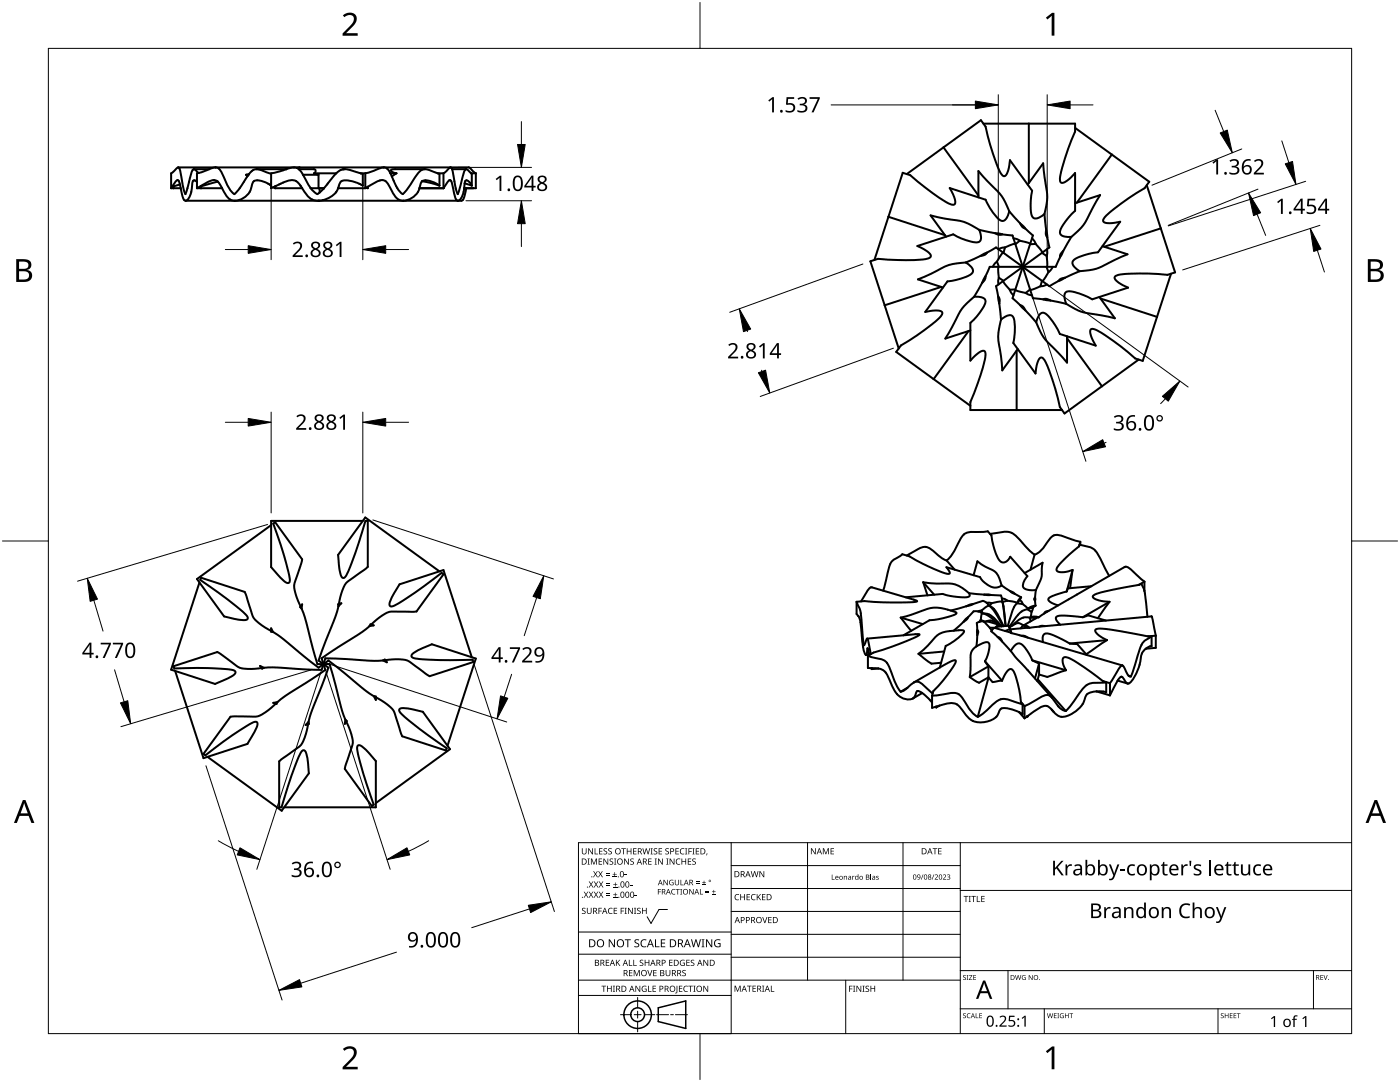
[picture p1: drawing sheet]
<svg xmlns="http://www.w3.org/2000/svg" width="279mm" height="216mm" viewBox="0 0 279 216" stroke-linecap="round" stroke-linejoin="round" font-family="sans-serif">
<g fill="none" stroke="#000" stroke-width=".4">
<path d="M34.2 37.6h1.9M35.6 33.4h57.9l1.5 1.2M35.6 33.4l-1.4 1.2v3M35.6 33.4l.2 .2 .2 .5 .6 3.4 .4 1.2 1.2-4.1a.92 .92 0 0 1 .5-.8M35.9 36.8l-1.3 .4v.4M35.9 36.8l.2 .8M35.9 36.8l-.2-.6-.3-.3-.4 .4-.8 1.3M36.1 37.6l.6 2.2M36.7 39.8l.3 .3M38.7 33.8l.9 .7M38.7 33.8h3.1M39.3 37.6h5"/>
<path d="M39.3 36.3l-.5-.3-.3 .2a9.2 9.2 0 0 1-.9 3.5l-.6 .4M39.6 34.5l-.3 .1v3M40.1 37.2v.4l-.1-.2zM41.8 33.8a1.61 1.61 0 0 1 2.6 .8l.6 1.5a5.5 5.5 0 0 0 1.8 2.6l1-1.1 1.6-2.4M41.8 33.8l-2.2 .7M43.5 36.2l-3.4 1M43.5 36.2l.8 1.4M43.5 36.2l-.3-.2a2.83 2.83 0 0 0-2.6 .8l-1.3 .8M49.1 34.9h.5M49.1 34.9l.3 .3M49.6 34.9l-.2 .3M49.7 34.8l-.1 .1"/>
<path d="M49.7 34.8l-.6 .1M51.2 33.8a1.97 1.97 0 0 0-1.5 1M51.2 33.8l2.9 .9M51.2 33.8h5.9M54.1 37l-.3-.2a4 4 0 0 0-3.1-.6l-.3 .2a4 4 0 0 1-3 3.6 2.23 2.23 0 0 1-2.6-1.6l-.5-.8M54.1 37.5v.1M54.5 37.4l.4 .2M54.5 37.4l-.4 .1M54.9 37.2l-.4 .2M54.9 37.2l1.1-.5a5.2 5.2 0 0 1 2.8-.7l.7 .5 .8 1.1M54.9 37.6h5.4M54.9 37.2v.4"/>
<path d="M57.1 33.8l-3 .8v3M57.1 33.8h.1M59.2 33.5l.5 .3M59.2 33.5l-.9-.1-1.2 .4M59.7 33.8h2.9a.42 .42 0 0 1 .4 .3 .42 .42 0 0 1-.3 .5M59.7 33.8h.1M59.7 33.8l.8 1.1M59.8 33.4l-.6 .1M60.3 37.6a4 4 0 0 0 2.9 2.4l.5 .1M60.5 34.9h3.1M60.5 34.9l1.5 2.7M62 37.6l1 1a.53 .53 0 0 0 .8-.2"/>
<path d="M62.7 34.6l.9 .3M62.7 34.6h4.4M63.6 34.9v2.7M63.7 37.6l.1 .8M64.6 39.9l-.9 .2M64.6 37.7l-.8 .7M64.6 37.7h.1M64.6 39.9h.1M64.6 37.6v.1M64.7 37.6h-2.7M67.1 34.6l-2.5 3M67.5 37.6h5.4"/>
<path d="M67.5 37.6a3.7 3.7 0 0 1-2.9 2.3M68.5 33.8l-.7 .2-.7 .6M68.5 33.8l1.3 .1 2.2 .7M68.5 33.8h.1M72 34.6h.9M72 34.6l.4 .1v2.3l-.2-.1a6.1 6.1 0 0 0-4-.7l-.4 .3-.3 1.1M72.9 34.6v3M73.1 37.4l.3 .2M73.1 37.4l-.2 .2M73.4 37.6h.1M73.4 37.3v.3M73.4 37.3l-.3 .1"/>
<path d="M73.4 37.3a5.1 5.1 0 0 1 3.1-1.3 1.67 1.67 0 0 1 1.1 1.1l.4 .6a4.4 4.4 0 0 0 1.8 2.3 3.5 3.5 0 0 0 3.9-2.4M77.9 34.6l.3 .6M77.9 34.6h1.2M77.9 34.6a1.47 1.47 0 0 0-2.1-1l-2.9 1M79.1 34.6l-.9 .6M83.7 37.6h4.8M84.2 36.2l-.5 1.4M84.2 36.2l3.5 .8M84.3 36.2h-.1M84.3 36.2a3.9 3.9 0 0 1 3.4 .8M84.8 33.8h-.2a1.99 1.99 0 0 0-1.4 1l-1.8 2.8-1 1.1a7.8 7.8 0 0 1-2.2-3.5M84.8 33.8l2.5 .8"/>
<path d="M84.8 33.8h-6.3a.29 .29 0 0 0-.5 .1 .29 .29 0 0 0 .3 .4l.8 .3M87.3 34.6l.4 .1v2.3M87.3 34.6h1.2M88.5 37.6h.1M88.5 34.6v3M90.2 33.8l.7 3.8 .5 1.1 1-3.7a1.18 1.18 0 0 1 .7-1.2M90.2 33.8h2.9M90.2 33.8l-.2-.3a.84 .84 0 0 0-.8 .6l-.7 .5M92.6 37.6a3.1 3.1 0 0 1-1.2 2.5l-.1-.1a1.47 1.47 0 0 1-.6-1.3l-.3-1.4a1.29 1.29 0 0 0-.6-1.4l-.4 .3-.9 1.4M92.7 36.6l-.1 1M92.7 36.6l.3-.6a1.31 1.31 0 0 1 1.2 1M92.7 36.6l1.5 .4"/>
<path d="M93 37.6l-.4 1.9-.3 .5-.2 .1h-55.1M93.1 33.8l.9 .8M94 34.6l.2 .1v2.3M94 34.6h1M94.5 37.6h.1M95 34.6v3h-2.4M181 34.7l14.8-10.7 .9 1.3 .9 3.6 1.5 4.5a2.87 2.87 0 0 0 1.2 1.8l.4-.2 .5-.9 .4-2.1 4.4 6.1a8.2 8.2 0 0 0 .1 5.3 1.36 1.36 0 0 0 1.8-.3l.5-.4M188.3 29.4l7 9.6M195.3 39.4v-5.3l2.8 3.1a10.9 10.9 0 0 1 3.3 5M196.3 24.7h18.3v1.6l-1.4 3.4-1.4 4.5a2.87 2.87 0 0 0-.1 2.2l.4 .1 .9-.5 1.6-1.5v7.6a8.2 8.2 0 0 0-3.1 4.3 1.36 1.36 0 0 0 1.6 .9h.7M205.1 36.8l3.1-4.2 .5 4.1a10.9 10.9 0 0 1-.3 6M205.3 24.7v11.8"/>
<path d="M214.6 25.5l14.8 10.8-1 1.3-3.2 2-3.7 2.8a2.87 2.87 0 0 0-1.4 1.7l.3 .3 1 .1 2.2-.3-4.5 6.1a8.2 8.2 0 0 0-5 1.8 1.36 1.36 0 0 0 .8 1.6l.6 .4M221.9 30.8l-7 9.6M228.9 37l5.6 17.4-1.5 .4-3.7-.2-4.7 .1a2.87 2.87 0 0 0-2.1 .6v.4l.7 .7 1.9 1-7.1 2.3a8.2 8.2 0 0 0-5.1-1.5 1.36 1.36 0 0 0-.3 1.8l.2 .6M63.6 40.1h.1M177.3 43.3l11.3 3.6M187.8 57.3l-11.2 3.6M192.8 52.4l1.2 1a.88 .88 0 0 1-.4 1.5l-1.7 .7-2.8 .6-4.4 6 1.5-.2h1.1l.7 .2 .1 .4a4.6 4.6 0 0 1-2.1 2.1l-3 2.2-3.2 2-.9 1.3 14.8 10.8M192.8 52.4l-1.8 .1a8.4 8.4 0 0 0-3.9 1.5l-3.9 1.7 5 1.7M194.4 59.2l1.7 .2a.81 .81 0 0 1 .5 1.1l-1.1 1.9-1.8 2v7.6l1.8-1.7 .5-.3 .5 .1a1.12 1.12 0 0 1 .1 1.1l-1 3.8-1.9 5.2v1.6h18.3M194.4 59.2a10.9 10.9 0 0 0-3.7 4.7l-2 3.7 5-1.7M195.4 45.9l-1.5-.9a8.4 8.4 0 0 0-4-1.2l-4.2-.8 3.1 4.2M195.4 45.9l.4 1.7a.81 .81 0 0 1-.9 .8l-2.1-.5-2.6-1.1-7.1 2.3 2.2 1.2 .4 .4 .1 .5a1.12 1.12 0 0 1-1.1 .5l-3.9 .2-5.6-.3-1.5 .5 5.7 17.4"/>
<path d="M195.4 45.9l3.2 .6M195.7 51.1l-2.9 1.3M196 56.4l-1.6 2.8M196.7 55.1l.8-1.9h1.7l.1 2.2M196.7 55.1l-.2 .8-.5 .5M196.7 55.1l-.7 1.3M197 50.4l1.8-1 1.4 1-1.2 1.8M197 50.4l-.4 .4-.9 .3M197 50.4l-1.3 .7M198.6 46.5l1.4 .3M198.6 46.5l.7 .3h.7M199 52.2l-.9 1"/>
<path d="M199 52.2l.4 1h9.4l.4 1.1M199.2 59.2l.2 1.4M199.2 59.2l.3 .5-.1 .9M199.3 55.4v1.4M200 46.8l2.1 .2 .5 1.6-2 .8M200.6 49.4l-1.3 .3M200.6 49.4l-.3 1.1 7.6 5.5-.2 1.1M201.4 42.2l-.6 1.5a.89 .89 0 0 1-1.5 0 11.8 11.8 0 0 1-2.6-3.8l-7.2-2.4 1.1 2.3 .1 .6-.2 .4a1.12 1.12 0 0 1-1.2-.2l-3.2-2.1-4.4-3.5-1.5-.5-5.7 17.4M201.4 42.2l2.2 2.4M201.5 57.8l-1.3-1.7-1.4 1 .4 2.1M201.5 57.8l.8 1.1M202.3 47.6l1.2 .4"/>
<path d="M203.5 48l-.9 .7 3 9.1-.9 .7M203.6 44.6a1.42 1.42 0 0 0 1 1M203.6 44.6l1 1M204.6 45.6l1.5 1.4-.5 1.6-2.1-.6M204.7 58.5l-2.1-.6-.5 1.6 1.5 1.4M204.7 58.5l.5 .3 .8 .1M206 47.6l.7 1.1M206.7 48.7h-1.1l-3 9.1h-1.1M207.7 57.1l-2.1 .8 .5 1.6 2.1 .2M208.2 59.7a1.43 1.43 0 0 1 1.4 .3M208.2 59.7l1.4 .3M208.4 42.7l.4 3.2"/>
<path d="M208.8 45.9l.2 1.4M208.8 45.9a1.42 1.42 0 0 0 .2 1.4M208.9 51.1l.1 2.1h1.7l.8-1.9M208.9 51.1l-1-.6-7.6 5.5-1-.6M208.9 56.8l-1.2 .3M208.9 49.7v1.4M209 47.3l.4 2.1-1.3 1-1.4-1.7M209.2 54.3l-1.1 1.8 1.3 1 1.8-1M209.6 60l3.2 .6M210.1 53.2l-.9 1.1M212.2 50.1l-.7 1.2M212.2 50.1a1.42 1.42 0 0 0-.7 1.2"/>
<path d="M212.5 55.4a1.42 1.42 0 0 0-1.3 .7M212.5 55.4l-1.3 .7M213.8 47.3l-1.6 2.8M214.6 40.6l5-1.7-2.1 3.7a10.9 10.9 0 0 1-3.7 4.7M215.5 54.1l-3 1.3M219.4 59.3l3.1 4.2-4.1-.8a10.9 10.9 0 0 1-5.6-2.1M219.6 59.6l11.3 3.6M220 49.1l5 1.6-3.8 1.8a10.9 10.9 0 0 1-5.7 1.6M231.7 45.6l-11.3 3.6M233.7 54.6l-5.6 17.4-1.6-.5-2.8-2.4-3.9-2.7a2.87 2.87 0 0 0-2-.7l-.2 .3 .1 1 1 2-7.2-2.4a8.2 8.2 0 0 0-3.2-4.2 1.36 1.36 0 0 0-1.3 1.3l-.2 .6M193.3 66.1l-7 9.5M199.4 60.6l.4 3.2"/>
<path d="M199.8 63.8l-.4 1.7a8.4 8.4 0 0 0 .1 4.1l.5 4.3 3.1-4.2M199.8 63.8l.4-.3a1.41 1.41 0 0 1 1.9-.4 3.3 3.3 0 0 1 .4 2.1l-.3 3.2 4.5 6.1 .2-1.6 .3-1 .4-.5h.4a4.6 4.6 0 0 1 1.4 2.6l1.2 3.6 .9 3.6 1 1.3 14.8-10.7M202.9 70v11.8M203.6 60.9l.6 .3 .4 .7M203.6 60.9l1 1M204.6 61.9l2.2 2.4M206.8 64.3a10.9 10.9 0 0 0 3.3 5l2.8 3.1v-5.3M212.9 67.5l7 9.6M39.8 116.2l-5.6 17.4 8.7 2.9 2.6-1.1a2.89 2.89 0 0 0 1.5-1.1l-.1-.4-.3-.2a56.2 56.2 0 0 0-11.8-.3l-.2-.5 8.8-2.8 2.9 2.1a4.3 4.3 0 0 0 3.9 1.3l2-.2M54.1 104.8l-14.8 10.7 5.4 7.5 2 .5a3.5 3.5 0 0 0 2.7 .1l.1-.3-.3-.5a58.9 58.9 0 0 0-9.2-7.1l.1-.4 8.7 2.8 1.2 3.4a5 5 0 0 0 2.9 3.7l1.2 .7M72.4 103.9h-18.3v9.3l1.8 2a2.88 2.88 0 0 0 1.5 1.1l.4-.1v-.4a56.1 56.1 0 0 0-3.3-11.3l.4-.3 5.4 7.4-1 3.4a4.3 4.3 0 0 0-.1 4.2l.8 1.8M87.7 114l-14.8-10.7-5.4 7.4 .1 2a3.5 3.5 0 0 0 .8 2.6h.3l.3-.3a58.9 58.9 0 0 0 3.9-11.1h.5v9.2l-2.8 2.1a5 5 0 0 0-2.7 4l-.3 1.3"/>
<path d="M181 110.8l1.8-1a2.47 2.47 0 0 1 3.7 .3 7.4 7.4 0 0 0 2.4 1.7M184.2 116.2l1.4 .2h2.7a5.8 5.8 0 0 1 5.1 2M184.2 116.2l.9 2.6M184.2 116.2l2.2 2.5M188.9 111.8l1.6 1.9M188.9 111.8a12 12 0 0 0 2.7-4.1 2.59 2.59 0 0 1 3-1.6l2.5-.1 .8 .8a9.2 9.2 0 0 0 1.8 5.3 1.18 1.18 0 0 0 1.7-.7l.2-.3 3.4 3.9-.2 .2a2.3 2.3 0 0 0-.6 2 2.66 2.66 0 0 0 2.5 .5M193.4 118.4a.48 .48 0 0 1 .1 .6 .48 .48 0 0 1-.6 .2 14.3 14.3 0 0 1-4.8-.7l-7.3 .7M193.4 118.4l3 .3M194.3 114.8l.8-2.8 1.5 1.1 1.2 .5a3 3 0 0 1 1.9 2.4l.2 .8M196.4 118.7h1.4M197.6 106.5l1.5-.2a3.6 3.6 0 0 1 4.4 1.4l1.7 1.9 1.3 1.1M197.8 118.7l2 .1 .1 .6"/>
<path d="M199.9 116.8l1.7 1.2M199.9 116.8a2.45 2.45 0 0 1-3.3-.5l-1-1.1-6.7-2 .6 .9a.32 .32 0 0 1-.1 .4 .32 .32 0 0 1-.4 0 33.5 33.5 0 0 1-7.5-3.5l-1.4-.4-1 .7a2.64 2.64 0 0 0-1.8 2.3l-1 4.3M199.9 119.4l.7 .2 .4 .3M199.9 119.4l.1 .6-2.1 .4M201 119.9l2 .4M201 119.9l-.9 .2M201.6 118l.9 .5M202.5 118.5l1.3 .7M203.5 119.8l.4 .2 .2 .5M203.5 119.8l-.5 .5M203.8 119.2l-.3 .6M203.8 119.2l-.4 .3-.4 .8"/>
<path d="M204.5 114.4l3.6-2.1-.2 1a5.8 5.8 0 0 1-1 4.1l-.2 .3M206.5 110.7l-.9 3M206.6 119.9l.1 1M206.6 119.2l-.2 .3 .2 .4M206.6 119.2v.7M206.7 117.7l-.1 1.5M212.9 118l-3.2 1.1a.59 .59 0 0 0-.5 .6l.8 .7 1.2 .4M214.1 113.7l-.5 3.7M214.1 113.7l-1.2 4.3M215.3 109l-1.9 1.6-2 2.1a1.03 1.03 0 0 0-.5 1.2 2.49 2.49 0 0 0 2.3 .1l.9-.3M215.6 108.1l-3.2-1a2.25 2.25 0 0 0-3.4 1l-.4 .6a4.4 4.4 0 0 1-2.1 2M215.6 108.1v.6"/>
<path d="M215.6 108.1l-.3 .9M215.6 108.7l.6 .2a3.6 3.6 0 0 1 3.4 2.6l1.8 3.4M215.6 108.7h-.1l-.2 .3M217.8 117l-4.7 .4-.2 .6M227.3 116.7l-5.2 1-3.2 .8a.72 .72 0 0 0-.8 .6l.4 .4 .8 .3 2.1 .3M227.3 116.7l.5-.2 .6 1.4M228.4 116.1l-2-1.8a2.61 2.61 0 0 0-1.9-1.2l-15.5 8.9M228.4 116.1v1.8M228.4 116.1l-1.1 .6M228.4 117.9l.6 5.2M35 133.9l5.6 17.4 8.8-2.9 1.4-2.3a2.88 2.88 0 0 0 .6-1.8l-.3-.3-.3 .1a56.2 56.2 0 0 0-9.8 6.6l-.4-.3 5.4-7.4h3.5a4.3 4.3 0 0 0 4-1.3l1.5-1.3M51.9 132.9l.8 .3-.4 .2z"/>
<path d="M54.1 125.4l.4 .7h-.4zM54.5 126.1a40.5 40.5 0 0 1 5.8 4.6l3.3 2.5 1.9-1.4 3.3 2.6a40.6 40.6 0 0 0 5.8 4.5M60.2 121.4l.6 1.8 2.5 9.3h2.5l1.1 4a40.7 40.7 0 0 0 2 7.1M60.3 120.6l-.1 .8-.3-.3zM67.5 120.6l.6-.2-.6 .6zM67.5 121a40.7 40.7 0 0 1-2.5 6.9l-1.4 3.9 1.9 1.4-1.4 3.9a40.5 40.5 0 0 0-2.5 7M73.8 124.9a40.5 40.5 0 0 1-6.2 4.1l-3.4 2.4 .7 2.3-8 5.2-1.5 1.2M73.9 124.6l.7 .2-.8 .1zM74.1 124.6a8.5 8.5 0 0 1 4-2.6h5l5.4-7.4-.4-.3a58.9 58.9 0 0 1-9.6 6.6l-.5 .1-.2-.2a1.86 1.86 0 0 1 .4-1.6l1.5-2.6 8.8-2.9 5.7 17.4M74.6 138.9l.4 .1v.7zM75 139.1a8.5 8.5 0 0 1 3.7 3.1l1.6 4.7 8.7 2.9 .1-.5a58.9 58.9 0 0 1-9.2-7.1l-.2-.4 .1-.3a1.86 1.86 0 0 1 1.6-.1l3 .6 5.4 7.5-14.8 10.7M76.5 131.8a40.6 40.6 0 0 1-7.4-.3l-4.2-.1-.7 2.3-9.6-.5h-1.9"/>
<path d="M76.5 131.8l.3-.2 .4 .6zM76.9 131.7a8.5 8.5 0 0 1 4.8 .3l4 2.9 8.8-2.8-.2-.5a59 59 0 0 1-11.7-.3l-.4-.2-.1-.3a1.86 1.86 0 0 1 1.3-1l2.8-1.2 8.8 2.8-5.7 17.4M170.9 120.1v2.4l.2 .2a2.6 2.6 0 0 1 .7 2.1l.1 .7a15.8 15.8 0 0 0 .8 5.1l.2 .1M170.9 120.1a7.9 7.9 0 0 1 1.1 4.4l.4 4.2M171.8 120l1.1-1.8a1.27 1.27 0 0 1 1.1-1l8.4 2.5 .6 .2v.1a47 47 0 0 1-10.5-.1l-1.6 .2M172.4 128.7h.1M173.1 127.4l9.6-.9h.7l.1 .1v.1a46.2 46.2 0 0 1-9.2 3.5l-1.1 .7M173.1 127.4l-.7 1.3M173.1 127.4a8 8 0 0 1 .7 3.1M173.1 129.4l-.2 1.3M173.1 129.4h.1M173.1 129.4l.4 1.2"/>
<path d="M173.2 130.9v2.4h.7M173.2 130.9l2 .5a2.53 2.53 0 0 1 2.4 2.1l.6 1.5a9.6 9.6 0 0 0 1.5 3M173.5 130.6v.1M173.5 130.7h-.6M173.9 133.3l.1 .2M173.9 133.3h.1M174 133.3v.2M174 133.3l1.3 .1M175.3 133.4l-1.3 .1M175.3 133.4a2.45 2.45 0 0 1 2.1 1.9l.5 1.3a3.6 3.6 0 0 0 3.9 2.9l.4-.1M179.8 123.2l2.1 2.7M179.8 123.2l4.2-1.3a8.3 8.3 0 0 1 6.8 .3l.1 .2a10.9 10.9 0 0 1-5.4 1.4l-5.2 3"/>
<path d="M179.8 123.2l4.4 1.3M181.1 137.2l-1.4 .8M181.1 137.2l.6-.5a1.49 1.49 0 0 1 2.5-.1l1.9 1.8M181.1 137.2l-.7 .6-.7 .2M183.3 130.5l2.6 1.9 1.9-.2M183.3 130.5l1-.8 1.7-1.8a4.2 4.2 0 0 1 3.5-2l2.2-.2 .6 .1 .1 .2a9.1 9.1 0 0 1-3.7 2.9l-1.1 4.3M184 138.3l2 1.9M184 138.3l-.5-.3-.5-.1-.4 .9-.4 .6M184.1 138.3l-1.9 1.1M186 138.8v2.4l.9-.2M186 138.8l3.2-.4a2.35 2.35 0 0 1 3 1l.8 1.3a5.7 5.7 0 0 0 2.1 2.3M187.6 133.2a8.1 8.1 0 0 1 3-1.5l.2 .2a18.5 18.5 0 0 1-4.5 6l-.3 .9"/>
<path d="M187.6 133.2l-5.2 3M188.4 130l-5.1 .5M192.3 124.1l-2 1.8M192.8 121l-3.1 .8M193.2 123.2l-.2 .4-.7 .5M193.2 123.2l-.9 .9M193.5 135.1l1.9 1.1 1.9-1M194.2 120.5l-1.4 .5M194.9 129a2.57 2.57 0 0 0-1.2 2.9l-.2 3.2M194.9 129a2.95 2.95 0 0 1 2.4-.8l.2 .8-.2 1-.7 2M195 126.7l-.1 2.3M195 125.7l.2 .4-.2 .6"/>
<path d="M195 125.7v1M195.2 122l.8 .4-.3 1.3M195.2 122h-.9l-1.1 1.2M195.5 124.1l-.6 .2 .1 1.4M195.5 124.1l.5-.1 .5 .1 1 1.2M195.7 123.7l-.2 .4M195.7 123.7l.9 .4M195.9 121.8l-.7 .2M195.9 121.8l.2 .6M196.1 122.4l1.3 .6 2 1.7M196.1 122.4a3.3 3.3 0 0 1 3 1.6l.8 1-.4-.3M196.6 132l.7 1"/>
<path d="M196.6 132l3.4 3.8M196.6 124.1h.7l2.2 .6M196.6 124.1a2.08 2.08 0 0 1 2.6 .5M196.9 120.3l1 .1M196.9 120.3l-.7-.4-2 .6M196.9 120.3l.5 .5-1.5 1M197.3 135.2l.8 .9 1.9-.3M197.3 133v2.2M197.3 133l-3.8 2.1M197.3 135.2l-2.2 7.8M197.5 120.9l1.1 1.3 1.6 2.8M197.5 120.9l.2 .1a6.2 6.2 0 0 1 2.3 3.3l.3 .6"/>
<path d="M197.5 125.3l.4 .5 .6-.5 3.3 1M197.9 120.4l-.4 .5M197.9 125.8l-.1 .2 1.3 1.1M198.7 125.3h-1.2M199.1 127.1a1.04 1.04 0 0 1 .9 .9M199.1 127.1l.9 .9M199.5 124.7l-.4 .1-.4 .5M200 128l1.7 1.9M200 135.8a3.2 3.2 0 0 1 1.7-2.3h.1a2.07 2.07 0 0 1 1 1.7l.6 2.5 .3 2.4M200.1 120.1l.6 4.8M201.4 125.1l-.1-.2-2.2 .2-.4 .2M201.4 125.1l.1 .1"/>
<path d="M201.5 125.2v.3l-.9 .4M201.5 125.2l1.3-.8 .4-.1 1 .5-.5 .6M201.6 125.6l.1 .6M201.6 125.6l.2 .7M201.6 125.6h.1M201.7 129.9a2.16 2.16 0 0 1 1.8-1.5 5.8 5.8 0 0 1 2.5 3.4M201.7 129.9l1.2 1.5 7 7.8M201.8 126.3l22.2 6.5M203.8 126.9h.7l.6 .3M204.1 120.5l1.1 1M204.1 120.5l-1.1-.1a7.8 7.8 0 0 0-1.6 3.7l-.3 .8M204.3 124.8l.7 .5"/>
<path d="M204.3 124.8l.6 .1 .6 .4M205.5 125.3l-3.9 .3M205.6 123.2l1.1 .2M205.7 124l-.2-.8a2.83 2.83 0 0 0-3 1.2l-.4 .4M205.9 122.1l-.3 1.1M205.9 122.1l-.9-.5a4 4 0 0 0-2.7 2.2l-.9 1.3M206 131.8l1.4 .6M206 131.8l6.7 1.9M206.1 121.3l-.9 .2M206.1 121.3l-.2 .8M206.7 120.9l-.6 .4M206.7 120.9l-.8 .1-.7 .5"/>
<path d="M206.7 123.4l-2.4 1.4M207.1 135.5l5.6 6.4M207.3 123.2l-.6 .2M207.3 123.2l-.8-.2-.9 .2M207.4 132.4l-.8 3M207.4 132.4v2.2M207.4 134.6l-.4 1.3M208.2 128.1l-.1-.3a.98 .98 0 0 1 .1-1.1 .98 .98 0 0 1 1.2-.2l1.7 .7 2.4 1.2M208.4 122.4l-1.1 .8M208.6 124.9h-.6l-.6 .2M209 122l-.6 .4M209.3 121.9a.73 .73 0 0 0-.9 .5"/>
<path d="M212.7 133.7l-.5-1-.1-.8 .1-.6 .3-.2 1 .3 1.5 .8 5.1 3.7M212.7 133.7l-3.7 1.4-1.6-.5M213.5 128.4l1.5 .1 1.9 2.2M216.1 123.2l-4.6-.3a.62 .62 0 0 0-.8 .3 .62 .62 0 0 0 .3 .8l.6 .7M216.1 123.2l1.1-.4 3.5 1M216.8 130.5h.1M218.8 138a2.2 2.2 0 0 0-2.5 2 5.7 5.7 0 0 1-4.5 3l-.7-.2-.9-.8M218.8 138l2.7 .8M220.1 135.9l1.4 .4M220.1 135.9l.7 .3M220.8 136.2h-1.4a3.7 3.7 0 0 0-4 2.2l-1.6 2.2-1.1 1.3M220.8 136.2v1.9l-2-.1"/>
<path d="M220.9 127.7l-4.1 2.8M220.9 127.7l-7.4 .7M221.4 120.1l-2.3 3.3M221.4 120.1l-5.3 3.1M221.5 136.3v2.5M223.1 135.8l1.9 .6M223.1 135.8l.4-.6 .4-.2 1.1 1.4M223.1 135.8l-1.6 3M224 132.8l1.3 2M224 132.8a1.14 1.14 0 0 0-.9 .9l-1.6 2.6M225.3 134.8l.4 .2M228.7 129.5a3.1 3.1 0 0 0-1.1 2.6 7.6 7.6 0 0 1-2.3 4.3h-.3"/>
<path d="M229.1 127l-7.4-1.4-2.6-.2a.48 .48 0 0 0-.5 .4 .48 .48 0 0 0 .3 .6l1.1 .9 .9 .4M229.1 127h.7M229.8 123l-24.3 2.3M229.8 123h.1M229.8 123l.9 3.8M229.8 127a3.8 3.8 0 0 0-2.5 2.9l-1.6 5.1M229.8 127v1.9l-1.1 .6M230.7 126.8l-1.6 .2M230.7 126.8v2.5l-2 .2M54.5 140.2l.9-.1-.2 .4zM61.5 144.5a8.5 8.5 0 0 1-1.8 4.5l-4 2.9v9.2h.5a58.9 58.9 0 0 1 3.9-11l.3-.4h.3a1.86 1.86 0 0 1 .7 1.6l.2 3-5.4 7.5-14.8-10.8M61.6 144.1v.4l-.6 .2z"/>
<path d="M68.9 143.6l.3 .3-.4 .5zM69.1 144a8.5 8.5 0 0 1 1.2 4.7l-1.5 4.7 5.4 7.4 .4-.2a58.9 58.9 0 0 1-3.3-11.3v-.4l.3-.2a1.86 1.86 0 0 1 1.4 .9l2 2.3v9.2h-18.3M186.7 141l.2 .2M186.9 141v.2M187.5 140.8l-.6 .4M187.5 140.8l.7-.2a2.84 2.84 0 0 1 3.6 .8l.4 .5a4.2 4.2 0 0 0 6.9 .7l.2-.4a1.12 1.12 0 0 1 1.6-.9l2.5 .8M187.5 140.8l-.6 .2M203.4 142.1l1.1 1.2M203.4 142.1h.1M203.7 140.1l.8 .8M203.7 140.1l.4 .5M204.1 140.6v1.9l-.7-.4"/>
<path d="M204.1 140.6l-2.2-.8a3 3 0 0 0-3.8 .8l-1.7 1.6-1.3 .8M204.5 140.9l2.8-1.6a2.31 2.31 0 0 1 2.2-.5l.9 1a4.2 4.2 0 0 0 2.3 2.1M204.5 140.9v2.4M205 143h.1M205 142.9l-.5 .4M205.1 142.9v.1M205.1 142.9h-.1M205.1 142.9h.1M209.9 141.6l-.2-.2a1.46 1.46 0 0 0-2.1-.2l-2.5 1.7M209.9 141.6l.3 .4"/>
</g>
<path d="M9.7 9.7h260v196.5h-260z" fill="none" stroke="#000" stroke-width=".2"/>
<path d="M139.7 .5v9.2M.5 108h9.2M269.7 108h9.2M139.7 206.2v9.2" fill="none" stroke="#000" stroke-width=".2"/>
<g fill="#000">
<path d="M68.4 3.1a1.64 1.64 0 0 1 2.8 .4 2.52 2.52 0 0 1-1.2 2.2l-.9 .9h2.3v.5h-3v-.4l1.2-1.2a1.95 1.95 0 0 0 .9-2.2 1.23 1.23 0 0 0-1.8 .1zM208.7 3.5l1.3-.9h.4v4.5h-.5v-4l-.9 .8zM68.4 209.3a1.64 1.64 0 0 1 2.8 .4 2.52 2.52 0 0 1-1.2 2.2l-.9 1h2.3v.5h-3v-.5l1.2-1.2a1.95 1.95 0 0 0 .9-2.1 1.23 1.23 0 0 0-1.8 .1zM208.7 209.8l1.3-1h.4v4.6h-.5v-4l-.9 .7z"/>
<path d="M3.2 51.7h1.3a1.28 1.28 0 0 1 1.7 1.3 1.04 1.04 0 0 1-.8 .9 1.23 1.23 0 0 1 1 1.5 1.23 1.23 0 0 1-1.6 .9h-1.6zM3.8 54.1v1.7h.9a.86 .86 0 0 0 1.1-.9 .86 .86 0 0 0-1.1-.8zM3.8 52.2v1.4h.8a.78 .78 0 0 0 1.1-.7 .78 .78 0 0 0-1.1-.7z"/>
<path d="M273 51.7h1.3a1.28 1.28 0 0 1 1.7 1.3 1.04 1.04 0 0 1-.9 .9 1.23 1.23 0 0 1 1 1.5 1.23 1.23 0 0 1-1.5 .9h-1.6zM273.6 54.1v1.7h.9a.86 .86 0 0 0 1.1-.9 .86 .86 0 0 0-1.2-.8zM273.6 52.2v1.4h.8a.78 .78 0 0 0 1-.7 .78 .78 0 0 0-1.1-.7z"/>
<path d="M4.6 159.6h.5l1.8 4.6h-.6l-.6-1.4h-1.8l-.5 1.4h-.6zM4.8 160.2l-.7 2.1h1.4z"/>
<path d="M274.3 159.6h.5l1.8 4.6h-.6l-.5-1.4h-1.8l-.6 1.4h-.6zM274.6 160.2l-.7 2.1h1.4z"/>
</g>
<g fill="none" stroke="#000" stroke-width=".2">
<path d="M145.9 168.1v38.1h-30.5v-38.1h154.3M145.9 172.7h45.7M145.9 177.3h45.7M161.2 168.1v27.5M180.2 168.1v27.5M191.6 168.1v38.1M191.6 177.7h78.1M115.4 198.6h30.5M115.4 195.6h76.2M115.4 190.4h30.5M115.4 186h30.5M127.3 199v2.1"/>
<path d="M133.2 181.5h-1.7l-1.6 2.8-.7-1.4M145.9 181.9h45.7M145.9 186.4h45.7M145.9 191h45.7M168.8 195.6v10.6M191.6 193.7h78.1M201.2 193.7v7.6M262.1 193.7v7.6M123.8 202.5h2.1M126.6 202.5h1.3M127.3 201.8v1.4M127.3 203.8v2.1"/>
<path d="M128.6 202.5h2.1M131 202.5h2.4M133.8 202.5h.6M134.8 202.5h2.4M191.6 201.3h78.1M208.4 201.3v4.9M243.1 201.3v4.9"/>
</g>
<g fill="#000">
<path d="M116.1 169.3h.2v.8a.32 .32 0 0 0 .3 .3 .32 .32 0 0 0 .3-.3v-.8h.2v.8a.47 .47 0 0 1-.5 .4 .47 .47 0 0 1-.5-.5zM116.5 177.9h.2l.3 .5 .3-.5h.1l-.4 .6 .4 .6h-.1l-.3-.5-.4 .5h-.1l.4-.6zM117.3 171.3h.4l-.1 .1v1l.1 .1h-.4l.1-.1v-1zM117.4 169.3h.2l.6 1v-1h.1v1.2h-.1l-.7-1v1h-.1zM117.5 177.9h.2l.3 .5 .3-.5h.1l-.4 .6 .4 .6h-.1l-.4-.5-.3 .5h-.1l.4-.6zM117.5 175.9h.2l.3 .5 .3-.5h.1l-.4 .6 .5 .6h-.2l-.3-.5-.4 .5h-.1l.4-.6zM117.9 171.3h.3l.3 1 .4-1h.2v1.2h-.1v-1l-.4 1h-.1l-.4-1v1h-.2zM118.7 169.3h.1v1h.6v.2h-.7zM118.4 173.8h.1l.3 .5 .3-.5h.2l-.4 .6 .4 .7h-.1l-.4-.6-.3 .6h-.1l.4-.7zM118.5 177.9h.2l.2 .5 .3-.5h.2l-.4 .6 .4 .6h-.1l-.4-.5-.3 .5h-.1l.4-.6zM118.5 175.9h.2l.3 .5 .3-.5h.1l-.4 .6 .4 .6h-.1l-.3-.5-.4 .5h-.1l.4-.6zM119.5 171.3h.7v.1h-.6v.4h.5v.2h-.5v.4h.6v.1h-.7z"/>
<path d="M119.6 169.3h.6v.1h-.5v.4h.5v.1h-.5v.4h.5v.2h-.6zM119.4 173.8h.1l.3 .5 .3-.5h.2l-.4 .6 .4 .7h-.1l-.4-.6-.3 .6h-.2l.5-.7zM119.5 177.9h.1l.3 .5 .3-.5h.2l-.4 .6 .4 .6h-.1l-.4-.5-.3 .5h-.1l.4-.6zM119.5 175.9h.2l.3 .5 .3-.5h.1l-.4 .6 .4 .6h-.1l-.4-.5-.3 .5h-.1l.4-.6zM120.9 174.6h.8v.1h-.8zM120.9 174.2h.8v.1h-.8zM121 178.7h.8v.1h-.8zM121 178.3h.8v.1h-.8zM121 176.6h.8v.1h-.8zM121 176.3h.8v.1h-.8zM120.5 169.4l.4-.1h.3l-.1 .1a.25 .25 0 0 0-.4-.1 .25 .25 0 0 0 0 .4 .4 .4 0 0 1 .5 .3 .4 .4 0 0 1-.3 .5 .4 .4 0 0 1-.5-.2h.2a.27 .27 0 0 0 .4-.1 .27 .27 0 0 0-.3-.3l-.2-.2zM120.4 171.3h.2l.6 1v-1h.2v1.2h-.2l-.6-1v1h-.2z"/>
<path d="M121.4 169.4l.5-.1h.2v.1a.25 .25 0 0 0-.4-.1 .25 .25 0 0 0 0 .4 .4 .4 0 0 1 .4 .3 .4 .4 0 0 1-.2 .5 .4 .4 0 0 1-.5-.2h.1a.27 .27 0 0 0 .5-.1 .27 .27 0 0 0-.4-.3l-.2-.2zM122.3 174.9h.8v.2h-.8zM122.4 179h.8v.1h-.8zM122.4 177h.8v.1h-.8zM121.7 171.4l.4-.1 .3 .1-.1 .1a.25 .25 0 0 0-.4-.1 .25 .25 0 0 0 0 .4 .4 .4 0 0 1 .5 .3 .4 .4 0 0 1-.3 .5 .4 .4 0 0 1-.5-.3l.2 .1a.27 .27 0 0 0 .4-.2 .27 .27 0 0 0-.3-.3l-.2-.2zM122.6 174h.1v.4h.4v.1h-.4v.4h-.1v-.4h-.3v-.1h.3zM122.7 178.1h.1v.4h.4v.1h-.4v.3h-.1v-.3h-.3v-.1h.3zM122.7 176.1h.2v.3h.3v.2h-.3v.3h-.2v-.3h-.3v-.2h.3zM122.5 171.3h.5l-.2 .1v1l.2 .1h-.5l.2-.1v-1zM124 169.3h.9v.1h-.4v1.1h-.1v-1.1h-.4zM124.7 174.5h.4v.2h-.4zM124.6 171.3h.1l.7 1v-1h.1v1.2h-.2l-.6-1v1h-.1z"/>
<path d="M125.7 176.6h.5v.1h-.5zM125.1 169.3h.1v.5h.7v-.5h.1v1.2h-.1v-.6h-.7v.6h-.1zM125.8 171.4l.5-.1 .2 .1v.1a.25 .25 0 0 0-.4-.1 .25 .25 0 0 0 0 .4 .4 .4 0 0 1 .4 .3 .4 .4 0 0 1-.2 .5 .4 .4 0 0 1-.5-.3l.1 .1a.27 .27 0 0 0 .5-.2 .27 .27 0 0 0-.4-.3l-.2-.2zM126.7 178.6h.4v.2h-.4zM126.4 169.3h.6v.1h-.5v.4h.5v.1h-.5v.4h.5v.2h-.6zM128.2 169.3h.2l.2 1 .3-1h.2l.2 1 .3-1h.1l-.3 1.2h-.1l-.3-1.1-.3 1.1h-.2zM129.4 171.3h.6v.1h-.5v.4h.5v.2h-.5v.4h.5v.1h-.6zM129.8 169.3h.5l-.2 .1v1l.2 .1h-.5l.2-.1v-1zM130.7 171.3h.4l-.1 .1v1l.1 .1h-.4l.1-.1v-1zM130.5 169.4l.4-.1h.3l-.1 .1a.25 .25 0 0 0-.4-.1 .25 .25 0 0 0 0 .4 .4 .4 0 0 1 .5 .3 .4 .4 0 0 1-.3 .5 .4 .4 0 0 1-.5-.2h.2a.27 .27 0 0 0 .4-.1 .27 .27 0 0 0-.3-.3l-.2-.2zM131.3 177.4h.6v.1h-.5v.4h.5v.1h-.5v.5h-.1zM131.4 169.3h.7v.1h-.5v.4h.5v.1h-.5v.4h.5v.2h-.7z"/>
<path d="M131.3 171.3h.2l.7 1-.1-1h.2v1.2h-.2l-.6-1v1h-.2zM132.4 175.6h.2l.6 .9v-.9h.1v1h-.2l-.6-.9v.9h-.1zM133 171.3h.4l-.1 .1v1l.1 .1h-.4l.1-.1v-1zM132.8 169.4l.4-.1h.3l-.1 .1a.25 .25 0 0 0-.3-.1 .25 .25 0 0 0 0 .4 .4 .4 0 0 1 .4 .3 .4 .4 0 0 1-.3 .5 .4 .4 0 0 1-.4-.2h.1a.27 .27 0 0 0 .5-.1 .27 .27 0 0 0-.4-.3l-.2-.2zM133.7 175.7l.5-.2 .2 .1v.1a.45 .45 0 0 0-.7 .4 .45 .45 0 0 0 .6 .4v-.3h-.2v-.1h.3v.5a.6 .6 0 0 1-.8-.1 .6 .6 0 0 1 .1-.8zM134.1 177.5l.4-.1h.3l-.1 .2a.44 .44 0 0 0-.6 .4 .44 .44 0 0 0 .6 .3 .52 .52 0 0 1-.7 0 .52 .52 0 0 1 .1-.8zM133.6 171.3h.2l.7 1v-1h.1v1.2h-.2l-.6-1v1h-.2zM134.9 177.4h.8v.1h-.4v1h-.1v-1h-.3zM135 171.5l.5-.2 .3 .1-.1 .1a.49 .49 0 0 0-.7 .4 .49 .49 0 0 0 .7 .5 .52 .52 0 0 1-.6 0 .52 .52 0 0 1-.2-.6zM134.8 169.3h.7v.1h-.6v.4h.5v.1h-.5v.4h.6v.2h-.7zM134.7 175.6h.1v.7a.28 .28 0 0 0 .3 .2 .28 .28 0 0 0 .3-.2v-.7h.1v.7a.42 .42 0 0 1-.4 .4 .42 .42 0 0 1-.4-.4zM135.8 175.6h.1v.9h.5v.1h-.6z"/>
<path d="M135.8 177.4h.3l-.1 .1v.9l.1 .1h-.3l.1-.1v-.9zM135.8 169.4l.5-.2 .3 .1-.1 .1a.49 .49 0 0 0-.7 .5 .49 .49 0 0 0 .8 .4 .52 .52 0 0 1-.7 .1 .52 .52 0 0 1-.2-.6zM136 171.3h.2v.5h.6v-.5h.1v1.2h-.1v-.5h-.6v.5h-.2zM136.7 169.3h.5l-.2 .1v1l.2 .1h-.5l.2-.1v-1zM137.4 169.3h.7v.1h-.6v.4h.5v.2h-.5v.5h-.1zM137.3 171.3h.6v.1h-.5v.4h.5v.2h-.5v.4h.5v.1h-.6zM137.6 177.4h.1l.6 .9v-.9h.1v1.1h-.1l-.6-.9v.9h-.1zM138.2 169.3h.4l-.1 .1v1l.1 .1h-.4l.1-.1v-1zM138.9 176.2h.7v.1h-.7zM138.9 175.9h.7v.1h-.7zM138.2 171.4l.4-.1 .3 .1-.1 .1a.25 .25 0 0 0-.4-.1 .25 .25 0 0 0 0 .4 .4 .4 0 0 1 .5 .3 .4 .4 0 0 1-.3 .5 .4 .4 0 0 1-.5-.3l.2 .1a.27 .27 0 0 0 .4-.2 .27 .27 0 0 0-.3-.3l-.2-.2zM138.9 169.3h.6v.1h-.5v.4h.5v.1h-.5v.4h.5v.2h-.6z"/>
<path d="M139.7 177.4h.1v1h.5v.1h-.6zM140.1 176.5h.8v.1h-.8zM140.4 175.7h.2v.3h.3v.2h-.3v.3h-.2v-.3h-.3v-.2h.3zM140.8 178h.7v.2h-.7zM140.8 177.7h.7v.1h-.7zM141 170.3h.2l-.3 .4zM142.1 178.4h.7v.1h-.7zM142.4 177.6h.1v.3h.3v.1h-.3v.3h-.1v-.3h-.3v-.1h.3zM146.8 178.6l.4-.2 .3 .1v.1a.49 .49 0 0 0-.7 .4 .49 .49 0 0 0 .7 .5 .52 .52 0 0 1-.7 0 .52 .52 0 0 1-.2-.6zM147.7 178.4h.2v.5h.6v-.5h.2v1.2h-.2v-.5h-.6v.5h-.2zM149 178.4h.7v.1h-.5v.4h.4v.2h-.4v.4h.5v.1h-.7zM150 178.6l.5-.2 .3 .1-.1 .1a.49 .49 0 0 0-.7 .4 .49 .49 0 0 0 .8 .5 .52 .52 0 0 1-.7 0 .52 .52 0 0 1-.2-.6z"/>
<path d="M149.8 173.8h.2l.2 1.1 .3-1.1h.2l.3 1.1 .2-1.1h.2l-.3 1.2h-.2l-.3-1-.3 1h-.1zM151 178.4h.2v.6l.5-.6h.2l-.5 .5 .5 .7h-.2l-.4-.6-.1 .6h-.2zM151.6 173.8h.1l.7 1v-1h.1v1.2h-.2l-.6-1v1h-.1zM152.1 178.4h.7v.1h-.6v.4h.5v.2h-.5v.4h.6v.1h-.7zM161.8 169.3h.2l.7 1v-1h.1v1.2h-.2l-.6-1v1h-.2zM164.2 169.3h.2l.4 .9 .4-.9h.2v1.2h-.1v-1.1l-.4 1.1h-.1l-.4-1.1v1.1h-.2zM166 174.5h.1v.9h.5v.1h-.6zM165.8 169.3h.6v.1h-.5v.4h.5v.1h-.5v.4h.5v.2h-.6zM168.4 174.8l.1 .1a.29 .29 0 0 1 .3-.1 .29 .29 0 0 1 .2 .2v.5h-.1v-.4a.21 .21 0 0 0-.2-.2 .21 .21 0 0 0-.2 .2v.4h-.1zM170.1 174.8l.1 .1 .3-.1-.3 .2v.5h-.1zM173.7 174.5h.1v1h-.1zM174.9 174.8h.5l-.4 .1v.1a.28 .28 0 0 1 .4 .2 .28 .28 0 0 1-.2 .4 .28 .28 0 0 1-.4-.2h.2a.18 .18 0 0 0 .2 0 .18 .18 0 0 0 0-.2 .18 .18 0 0 0-.2 0z"/>
<path d="M184.2 174.5h.1l-.4 1h-.1zM186.3 174.5h.2l-.4 1h-.1zM186.1 169.3h.9v.1h-.3v1.1h-.2v-1.1h-.4zM186.5 174.6a.37 .37 0 0 1 .6 0 .37 .37 0 0 1-.2 .6l-.2 .2h.5v.1h-.7l.3-.4a.27 .27 0 0 0 .3-.3 .27 .27 0 0 0-.4-.2zM187.2 169.3h.7v.1h-.5v.4h.5v.1h-.5v.4h.5v.2h-.7zM188.2 174.6a.37 .37 0 0 1 .6 0 .37 .37 0 0 1-.3 .6l-.2 .2h.5v.1h-.6l.2-.4a.27 .27 0 0 0 .3-.3 .27 .27 0 0 0-.4-.2zM189 174.6a.32 .32 0 0 1 .5-.1 .32 .32 0 0 1 0 .5h-.1a.32 .32 0 0 1 .2 .4 .32 .32 0 0 1-.5 .1l-.1-.1a.26 .26 0 0 0 .4 .1 .26 .26 0 0 0 0-.4l-.3-.2a.23 .23 0 0 0 .4 0 .23 .23 0 0 0-.1-.4 .23 .23 0 0 0-.3 .2zM192.3 178.8h.9v.1h-.3v1.1h-.2v-1.1h-.4zM193.3 178.8h.5l-.2 .1v1l.2 .1h-.5l.2-.1v-1zM193.8 178.8h1v.1h-.4v1.1h-.2v-1.1h-.4zM194.9 178.8h.2v1.1h.5v.1h-.7zM195.8 178.8h.7v.1h-.5v.4h.5v.1h-.5v.5h.5v.1h-.7z"/>
<path d="M210.2 171.8h.3v1.4l1.3-1.4h.5l-1.2 1.2 1.2 1.7h-.4l-1.1-1.4-.3 .2v1.2h-.3zM212.6 172.5h.3l.1 .4 .4-.4h.5v.3h-.5l-.3 .3-.1 1.6h-.4zM221.3 172.5h.4l.6 1.8 .7-1.8h.4l-1 2.5a.83 .83 0 0 1-1.1 .6v-.3h.6l.3-.6zM223.5 173.4h1v.3h-1zM225.3 172.7l.8-.2 .4 .1-.1 .3a.8 .8 0 0 0-1.1 .6 .8 .8 0 0 0 1 .8h.2v.3a1.12 1.12 0 0 1-1.4-.3 1.12 1.12 0 0 1 0-1.4zM232.2 172h.2v.5h.6v.3h-.6v1.2l.2 .4h.4v.2a.67 .67 0 0 1-1-.6v-1.2h-.3v-.2l.3-.2zM235.8 172.5h.3v.4l.4-.4h.5v.3h-.5l-.3 .3-.1 1.6h-.3zM237.4 171.8h.4l-.1 1h-.3zM238.3 172.7a1.29 1.29 0 0 1 1.4-.1l-.1 .3-.4-.2a.35 .35 0 0 0-.6 .2 .35 .35 0 0 0 .4 .5h.1a.66 .66 0 0 1 .7 .8 .66 .66 0 0 1-.9 .5l-.7-.1v-.4l.7 .2 .5-.1v-.4l-.5-.2a.65 .65 0 0 1-.6-1zM244.9 172h.2v.5h.7v.3h-.7v1.2l.2 .4h.5v.2a.67 .67 0 0 1-1-.6v-1.2h-.3v-.2l.3-.2zM246.4 172h.2v.5h.6v.3h-.6v1.2l.2 .4h.4v.2a.67 .67 0 0 1-1-.6v-1.2h-.3v-.2l.3-.2zM247.7 172.5h.3v1.4a.59 .59 0 0 0 .7 .5 .59 .59 0 0 0 .4-.8v-1.1h.4v2.2h-.3v-.3a.84 .84 0 0 1-1 .3 .84 .84 0 0 1-.5-.8z"/>
<path d="M250.3 172.7l.5-.2h.5l.4 .1-.1 .3a.8 .8 0 0 0-1.2 .6 .8 .8 0 0 0 1.1 .8h.1v.3a1.12 1.12 0 0 1-1.4-.3 1.12 1.12 0 0 1 0-1.4zM116.2 181.3l.4-.2 .3 .1-.1 .1a.25 .25 0 0 0-.4-.1 .25 .25 0 0 0 0 .4 .4 .4 0 0 1 .5 .3 .4 .4 0 0 1-.3 .5 .4 .4 0 0 1-.5-.2h.2a.27 .27 0 0 0 .4-.1 .27 .27 0 0 0-.3-.3l-.2-.2zM117.1 181.1h.2v.8a.32 .32 0 0 0 .3 .3 .32 .32 0 0 0 .3-.3v-.8h.2v.8a.47 .47 0 0 1-.5 .5 .47 .47 0 0 1-.5-.5zM119.4 181.1h.7v.2h-.5v.4h.5v.1h-.5v.6h-.2zM120 196.7h1v.1h-.4v1.1h-.2v-1.1h-.4zM120.9 191.5h.7v.1h-.6v.4h.5v.2h-.5v.4h.6v.1h-.7zM121.5 181.3l.4-.2 .4 .1-.1 .1a.49 .49 0 0 0-.7 .5 .49 .49 0 0 0 .7 .4 .52 .52 0 0 1-.6 .1 .52 .52 0 0 1-.3-.6zM121.1 196.7h.2v.5h.6v-.5h.2v1.2h-.2v-.6h-.6v.6h-.2zM121.5 187.4h.2l.9 1.3v-1.3h.1v1.6h-.2l-.8-1.3v1.3h-.2zM122.3 196.7h.4l-.1 .1v1l.1 .1h-.4l.2-.1v-1zM122.5 181.1h.7v.2h-.6v.4h.5v.1h-.5v.4h.6v.2h-.7zM122.9 191.5h.2v.6l.5-.6h.2l-.5 .5 .5 .7h-.2l-.4-.6-.1 .6h-.2z"/>
<path d="M123.9 181.1h.6v.2h-.5v.4h.5v.1h-.5v.6h-.1zM124.7 181.1h.4l-.2 .2v.9l.2 .2h-.4l.1-.2v-.9zM124.7 187.4h1.2v.2h-.5v1.4h-.2v-1.4h-.5zM125.5 191.5h.2v1.1h.5v.1h-.7zM125.5 193.6h.7v.1h-.5v.4h.5v.1h-.5v.4h.5v.2h-.7zM125.3 181.1h.2l.7 1.1-.1-1.1h.2v1.3h-.2l-.6-1v1h-.2zM126.4 191.5h.1v1.1h.6v.1h-.7zM126.5 181.1h.5l-.2 .2v.9l.2 .2h-.5l.2-.2v-.9zM126.5 193.6h.2l.4 1 .4-1h.2v1.2h-.2v-1.1l-.4 1.1h-.1l-.4-1.1v1.1h-.1zM126.7 187.6l.3-.2 .6 .1-.2 .1a.33 .33 0 0 0-.6 .2 .33 .33 0 0 0 .4 .4 .47 .47 0 0 1 .4 .6 .47 .47 0 0 1-.7 .2h-.3v-.2h.2a.35 .35 0 0 0 .6-.2 .35 .35 0 0 0-.5-.4l-.3-.2zM126.8 196.7h.2l.6 1v-1h.2v1.2h-.2l-.7-1 .1 1h-.2zM127.2 181.3l.4-.2 .3 .1-.1 .1a.25 .25 0 0 0-.4-.1 .25 .25 0 0 0 0 .4 .4 .4 0 0 1 .5 .3 .4 .4 0 0 1-.3 .5 .4 .4 0 0 1-.5-.2h.2a.27 .27 0 0 0 .4-.1 .27 .27 0 0 0-.3-.3l-.2-.2z"/>
<path d="M127.7 191.6l.4-.1 .3 .1-.1 .1a.25 .25 0 0 0-.3-.1 .25 .25 0 0 0 0 .4 .4 .4 0 0 1 .4 .3 .4 .4 0 0 1-.3 .5 .4 .4 0 0 1-.4-.3l.1 .1a.27 .27 0 0 0 .5-.2 .27 .27 0 0 0-.4-.3l-.2-.2zM128 187.6l.6-.2 .4 .1-.1 .2a.63 .63 0 0 0-.9 .5 .63 .63 0 0 0 1 .6v.2a.83 .83 0 0 1-1.1-.3 .83 .83 0 0 1 .1-1.1zM128.2 196.8l.6-.1 .2 .1v.1a.5 .5 0 0 0-.8 .4 .5 .5 0 0 0 .7 .5v-.4h-.3v-.1h.4v.6a.66 .66 0 0 1-.8-.2 .66 .66 0 0 1 0-.9zM128.1 181.1h.2v.6h.6v-.6h.2v1.3h-.2v-.6h-.6v.6h-.2zM129.2 193.6h.1l.4 1 .3-1h.2l-.4 1.2h-.2zM129.3 196.7h.2v1.1h.5v.1h-.7zM128.7 191.5h.1v.5h.6v-.5h.2v1.2h-.2v-.5h-.6v.5h-.1zM130.7 187.4h.2v1.4h.7v.2h-.9zM130.2 196.7h.7v.1h-.5v.4h.5v.1h-.5v.5h.5v.1h-.7zM130.4 193.6h.6v.1h-.5v.4h.5v.1h-.5v.4h.5v.2h-.6zM131.9 187.4h.9v.2h-.7v.5h.6v.2h-.6v.5h.7v.2h-.9zM132.8 193.6h.2v.7a.32 .32 0 0 0 .3 .4 .32 .32 0 0 0 .3-.4v-.7h.2v.7a.47 .47 0 0 1-.5 .5 .47 .47 0 0 1-.5-.5z"/>
<path d="M133.5 191.5h.7v.1h-.5v.4h.5v.2h-.5v.4h.5v.1h-.7zM135 196.7h.2v1.3l-.1 .2h-.3l-.1-.1 .3-.2zM135.5 196.7h.7v.1h-.5v.4h.4v.1h-.4v.5h.5v.1h-.7zM135.8 191.7l.5-.2 .4 .1-.1 .1a.5 .5 0 0 0-.8 .4 .5 .5 0 0 0 .7 .5v-.4h-.2v-.1h.4v.6a.66 .66 0 0 1-.9-.1 .66 .66 0 0 1 0-.9zM136.2 193.7l.4-.2 .3 .1-.1 .1a.25 .25 0 0 0-.4-.1 .25 .25 0 0 0 0 .4 .4 .4 0 0 1 .5 .3 .4 .4 0 0 1-.3 .5 .4 .4 0 0 1-.5-.2h.2a.27 .27 0 0 0 .5-.1 .27 .27 0 0 0-.4-.3l-.2-.2zM136.5 196.8l.5-.1 .3 .1-.1 .1a.49 .49 0 0 0-.7 .4 .49 .49 0 0 0 .8 .4 .52 .52 0 0 1-.7 .1 .52 .52 0 0 1-.2-.6zM137 191.5h.6v.1h-.5v.4h.5v.2h-.5v.4h.5v.1h-.6zM137.4 196.7h.9v.1h-.4v1.1h-.1v-1.1h-.4zM137.9 191.6l.4-.1 .3 .1-.1 .1a.25 .25 0 0 0-.4-.1 .25 .25 0 0 0 0 .4 .4 .4 0 0 1 .5 .3 .4 .4 0 0 1-.3 .5 .4 .4 0 0 1-.5-.3l.2 .1a.27 .27 0 0 0 .4-.2 .27 .27 0 0 0-.3-.3l-.2-.2zM138.4 196.7h.4l-.1 .1v1l.1 .1h-.4l.1-.1v-1zM137.9 187.4h.2l.3 1.4 .4-1.4h.2l.4 1.4 .3-1.4h.2l-.4 1.6h-.2l-.4-1.3-.4 1.3h-.2zM140 187.4h.6l-.2 .2v1.3l.2 .1h-.6l.2-.1v-1.3z"/>
<path d="M140.4 196.7h.1l.7 1v-1h.1v1.2h-.1l-.7-1v1h-.1zM140.4 191.5h.2l.6 1v-1h.1v1.2h-.1l-.7-1v1h-.1zM140.9 187.4h.2l.9 1.3v-1.3h.1v1.6h-.2l-.8-1.3v1.3h-.2zM142.7 187.6l.7-.2 .4 .1-.1 .2a.65 .65 0 0 0-1 .5 .65 .65 0 0 0 .9 .6v-.4h-.3v-.2h.5v.7a.86 .86 0 0 1-1.1-.1 .86 .86 0 0 1 0-1.2zM146.6 196.7h.2l.4 1 .4-1h.2v1.2h-.1v-1.1l-.4 1.1h-.2l-.4-1.1v1.1h-.1zM149.1 196.7h.9v.1h-.4v1.1h-.1v-1.1h-.4zM150.2 196.7h.7v.1h-.6v.4h.5v.1h-.5v.5h.6v.1h-.7zM152.1 183h.2l.3 1 .4-1h.1l-.4 1.2h-.1zM152.1 196.7h.4l-.1 .1v1l.1 .1h-.4l.1-.1v-1zM153.8 196.7h.2v1.1h.5v.1h-.7zM153.3 183h.7v.1h-.5v.4h.5v.1h-.5v.5h.5v.1h-.7zM169.5 196.7h.6v.1h-.5v.5h.5v.1h-.5v.5h-.1z"/>
<path d="M170.2 196.7h.5l-.2 .1v1l.2 .1h-.5l.2-.1v-1zM170.9 196.7h.2l.6 1v-1h.2v1.2h-.2l-.6-1v1h-.2zM172.1 196.7h.5l-.2 .1v1l.2 .1h-.5l.2-.1v-1zM172.8 196.8l.4-.1h.2v.2a.25 .25 0 0 0-.4-.1 .25 .25 0 0 0 0 .4 .4 .4 0 0 1 .5 .3 .4 .4 0 0 1-.3 .4 .4 .4 0 0 1-.5-.2l.2 .1a.27 .27 0 0 0 .4-.2 .27 .27 0 0 0-.3-.3l-.3-.2zM173.7 196.7h.2v.5h.6v-.5h.2v1.2h-.2v-.6h-.6v.6h-.2zM192.2 194.7l.4-.1h.2l-.1 .1a.24 .24 0 0 0-.3 0 .24 .24 0 0 0-.1 .3 .24 .24 0 0 0 .4 .1 .31 .31 0 0 1 0 .4 .31 .31 0 0 1-.5-.1 .24 .24 0 0 0 .3 .1 .24 .24 0 0 0 .1-.3l-.4-.3zM192.9 194.6h.4l-.1 .1v.7l.1 .1h-.4l.1-.1v-.7zM193.4 194.6h.6l-.5 .8h.6v.1h-.7l.5-.8h-.5zM194.2 194.6h.6v.1h-.4v.3h.4v.1h-.4v.3h.4v.1h-.6zM202.6 194.6h.1l.2 .8 .2-.8h.2l.2 .8 .2-.8h.1l-.2 .9h-.2l-.2-.8-.2 .8h-.2zM204 194.7l.4-.1h.3l-.1 .1a.4 .4 0 0 0-.6 .4 .4 .4 0 0 0 .6 .3v-.3l-.2-.1h.3v.5a.53 .53 0 0 1-.7-.1 .53 .53 0 0 1 0-.7zM205.3 194.6h.1l.6 .8v-.8h.1v.9h-.2l-.5-.8v.8h-.1z"/>
<path d="M220.4 181h.3v.4l.4-.4h.5v.3h-.5l-.3 .4-.1 1.5h-.3zM224.3 181h.3l.1 .3a.83 .83 0 0 1 .9-.3 .83 .83 0 0 1 .6 .8v1.4h-.4v-1.4a.59 .59 0 0 0-.7-.5 .59 .59 0 0 0-.4 .8v1.1h-.4zM231.9 181h.2l.1 .3a.83 .83 0 0 1 .9-.3 .83 .83 0 0 1 .6 .8v1.4h-.4v-1.4a.59 .59 0 0 0-.7-.5 .59 .59 0 0 0-.4 .8v1.1h-.3zM235.7 180.6a1.63 1.63 0 0 1 1.8-.2l-.1 .3a1.14 1.14 0 0 0-1.4 .1 1.14 1.14 0 0 0-.2 1.4 1.11 1.11 0 0 0 1.6 .6v.3a1.5 1.5 0 0 1-1.8-.3 1.5 1.5 0 0 1-.1-1.9zM238 180.1h.4v1.2a.84 .84 0 0 1 .9-.3 .84 .84 0 0 1 .6 .8v1.4h-.4v-1.4a.59 .59 0 0 0-.7-.5 .59 .59 0 0 0-.4 .8v1.1h-.4zM242.7 181h.4l.6 1.8 .7-1.8h.3l-.9 2.5a.83 .83 0 0 1-1.1 .6v-.2l.5-.1 .3-.6zM263.5 194.6h.6v.1h-.5v.3h.4v.1h-.4v.3h.5v.1h-.6zM264.1 194.6h.2l.2 .8 .3-.8h.2l-.4 .9h-.1zM192.2 202.3l.4-.1h.2l-.1 .1a.24 .24 0 0 0-.3 0 .24 .24 0 0 0-.1 .3 .24 .24 0 0 0 .4 .1 .31 .31 0 0 1 0 .5 .31 .31 0 0 1-.5-.2 .24 .24 0 0 0 .3 .1 .24 .24 0 0 0 .1-.3l-.4-.2zM193.1 202.3l.3-.1h.3l-.1 .1a.39 .39 0 0 0-.5 .4 .39 .39 0 0 0 .5 .3 .46 .46 0 0 1-.6 0 .46 .46 0 0 1 .1-.7zM194.7 202.2h.1v.8h.5v.2h-.6zM195.4 202.2h.6v.1h-.4v.3h.4v.1h-.4v.4h.4v.1h-.6z"/>
<path d="M199.5 202.9a.76 .76 0 0 1 1.2 0 .76 .76 0 0 1-.3 1.1l-.6 .6h1.1v.3h-1.5v-.3l.8-.8a.52 .52 0 0 0 .3-.8 .52 .52 0 0 0-.9 .1zM201.4 202.7h1.1v.2h-.9v.7a.75 .75 0 0 1 1 .7 .75 .75 0 0 1-1.1 .6l-.3-.1v-.3l.3 .1a.51 .51 0 0 0 .8-.3 .51 .51 0 0 0-.7-.5l-.3-.1zM203.9 203.1l.6-.4h.2v2.2h-.3l.1-1.9-.5 .3zM209 202.2h.1l.2 .8 .2-.8h.1l.3 .8 .2-.8h.1l-.3 1h-.1l-.2-.9-.3 .9h-.1zM210.3 202.2h.6v.1h-.4v.3h.3v.1h-.3v.4h.4v.1h-.6zM211 202.2h.4l-.2 .1v.8l.2 .1h-.4l.1-.1v-.8zM211.6 202.3l.7-.1-.1 .1a.4 .4 0 0 0-.6 .4 .4 .4 0 0 0 .6 .3v-.2l-.2-.2h.3v.5a.53 .53 0 0 1-.7-.1 .53 .53 0 0 1 0-.7zM212.5 202.2h.2v.4h.5v-.4h.1v1h-.1v-.5h-.5v.5h-.2zM213.4 202.2h.8v.1h-.3v.9h-.2v-.9h-.3zM243.7 202.3l.3-.1h.2v.1a.24 .24 0 0 0-.3 0 .24 .24 0 0 0-.1 .3 .24 .24 0 0 0 .3 .1 .31 .31 0 0 1 0 .5 .31 .31 0 0 1-.5-.2 .24 .24 0 0 0 .4 .1 .24 .24 0 0 0 0-.3l-.3-.2zM244.4 202.2h.2v.4h.5v-.4h.1v1h-.1v-.5h-.5v.5h-.2zM245.4 202.2h.6v.1h-.4v.3h.4v.1h-.4v.4h.4v.1h-.6z"/>
<path d="M246.2 202.2h.5v.1h-.4v.3h.4v.1h-.4v.4h.4v.1h-.5zM246.8 202.2h.8v.1h-.3v.9h-.2v-.9h-.3zM253.7 203.2l.6-.5h.2v2.2h-.3v-1.9l-.4 .4zM258.2 202.7l.3-.1h.5l-.1 .3-.4-.1-.1 .2v.3h.4v.2h-.4v1.4h-.3v-1.4h-.3l.3-.2zM259.9 203.2l.6-.5h.2v2.2h-.2v-1.9l-.5 .4z"/>
<path d="M116.1 171.3h.4a.61 .61 0 0 1 .6 .6 .61 .61 0 0 1-.6 .6h-.4zM116.3 171.4v1h.1a.48 .48 0 0 0 .5-.5 .48 .48 0 0 0-.4-.5z"/>
<path d="M122.7 169.9a.61 .61 0 0 1 1.2 0 .61 .61 0 0 1-1.2 0zM122.9 169.9a.45 .45 0 0 0 .9 0 .45 .45 0 0 0-.9 0z"/>
<path d="M123.1 171.9a.61 .61 0 0 1 1.2 0 .61 .61 0 0 1-1.2 0zM123.3 171.9a.45 .45 0 0 0 .9 0 .45 .45 0 0 0-.9 0z"/>
<path d="M123.9 173.9a.5 .5 0 0 1 .6 .1 .5 .5 0 0 1 0 .7 .44 .44 0 0 1-.6 .3 .44 .44 0 0 1-.2-.6zM123.9 174a.48 .48 0 0 0-.1 .6 .48 .48 0 0 0 .5 .3v-.8l-.1-.1z"/>
<path d="M124 178a.5 .5 0 0 1 .6 .1 .5 .5 0 0 1 0 .6 .44 .44 0 0 1-.6 .4 .44 .44 0 0 1-.2-.6zM124.1 178.1a.48 .48 0 0 0-.2 .6 .48 .48 0 0 0 .5 .3v-.8l-.1-.2z"/>
<path d="M124 176a.5 .5 0 0 1 .6 .1 .5 .5 0 0 1 0 .6 .44 .44 0 0 1-.6 .4 .44 .44 0 0 1-.2-.7zM124.1 176.1a.48 .48 0 0 0-.2 .5 .48 .48 0 0 0 .5 .3v-.7l-.1-.2z"/>
<path d="M124.9 178a.5 .5 0 0 1 .7 .1 .5 .5 0 0 1 0 .6 .44 .44 0 0 1-.6 .4 .44 .44 0 0 1-.2-.6zM125 178.1a.48 .48 0 0 0-.1 .6 .48 .48 0 0 0 .4 .3l.1-.8-.2-.2z"/>
<path d="M124.9 176a.5 .5 0 0 1 .7 .1 .5 .5 0 0 1 0 .6 .44 .44 0 0 1-.6 .4 .44 .44 0 0 1-.2-.7zM125 176.1a.48 .48 0 0 0-.1 .5 .48 .48 0 0 0 .5 .3v-.7l-.1-.2z"/>
<path d="M125.9 178a.5 .5 0 0 1 .6 .1 .5 .5 0 0 1 0 .6 .44 .44 0 0 1-.5 .4 .44 .44 0 0 1-.2-.6zM126 178.1a.48 .48 0 0 0-.2 .6 .48 .48 0 0 0 .5 .3l.1-.8-.2-.2z"/>
<path d="M127.3 169.3h.3a.35 .35 0 0 1 .5 .2 .35 .35 0 0 1-.3 .4l.4 .6h-.2l-.3-.5h-.3v.5h-.1zM127.4 169.4v.4h.2a.23 .23 0 0 0 .3-.2 .23 .23 0 0 0-.3-.2z"/>
<path d="M127.5 171.3h.2l.4 1.2h-.1l-.2-.4h-.4l-.2 .4h-.1zM127.6 171.5l-.2 .5h.4z"/>
<path d="M128.3 171.3h.3a.35 .35 0 0 1 .5 .2 .35 .35 0 0 1-.3 .5l.4 .5h-.2l-.3-.5h-.2v.5h-.2zM128.5 171.4v.5h.1a.23 .23 0 0 0 .3-.2 .23 .23 0 0 0-.3-.3z"/>
<path d="M131.7 175.5h.1l.5 1.1h-.2l-.1-.3h-.4l-.2 .3h-.1zM131.8 175.7l-.2 .5h.3z"/>
<path d="M132.1 177.4h.3a.31 .31 0 0 1 .4 .2 .31 .31 0 0 1-.2 .4l.3 .5h-.2l-.3-.5h-.2v.5h-.1zM132.2 177.5v.4h.2a.21 .21 0 0 0 .2-.2 .21 .21 0 0 0-.2-.2z"/>
<path d="M133.3 177.4h.1l.5 1.1h-.2l-.1-.4h-.4l-.2 .4h-.1zM133.4 177.5l-.2 .5h.4z"/>
<path d="M133.8 169.3h.3a.41 .41 0 0 1 .4 .5 .41 .41 0 0 1-.6 .2v.5h-.1zM133.9 169.4v.5a.29 .29 0 0 0 .5-.3 .29 .29 0 0 0-.5-.2z"/>
<path d="M136.9 175.5h.1l.4 1.1h-.1l-.1-.3h-.5l-.1 .3h-.1zM137 175.7l-.2 .5h.3z"/>
<path d="M136.2 177.9a.55 .55 0 0 1 1.1 0 .55 .55 0 0 1-1.1 0zM136.4 177.9a.45 .45 0 0 0 .9 0 .45 .45 0 0 0-.9 0z"/>
<path d="M137.6 175.6h.3a.31 .31 0 0 1 .4 .2 .31 .31 0 0 1-.2 .4l.3 .4h-.2l-.3-.4h-.2v.4h-.1zM137.7 175.7v.4h.2a.21 .21 0 0 0 .2-.2 .21 .21 0 0 0-.2-.2z"/>
<path d="M139 177.4h.1l.4 1.1h-.1l-.1-.4h-.5l-.1 .4h-.1zM139.1 177.5l-.2 .5h.3z"/>
<path d="M139.8 169.3h.4a.61 .61 0 0 1 .6 .6 .61 .61 0 0 1-.7 .6h-.3zM140 169.4v.9h.1a.48 .48 0 0 0 .5-.4 .48 .48 0 0 0-.4-.5z"/>
<path d="M141.4 175.8a.25 .25 0 0 1 .5 0 .25 .25 0 0 1-.5 0zM141.5 175.8a.15 .15 0 0 0 .3 0 .15 .15 0 0 0-.3 0z"/>
<path d="M146.6 173.8h.4a.61 .61 0 0 1 .6 .6 .61 .61 0 0 1-.7 .6h-.3zM146.7 174v.9h.2a.48 .48 0 0 0 .5-.5 .48 .48 0 0 0-.5-.4z"/>
<path d="M147.8 173.8h.4a.35 .35 0 0 1 .4 .3 .35 .35 0 0 1-.2 .4l.3 .5h-.2l-.3-.5h-.2v.5h-.2zM148 174v.4h.2a.23 .23 0 0 0 .3-.2 .23 .23 0 0 0-.3-.2z"/>
<path d="M149.2 173.8h.1l.5 1.2h-.1l-.2-.3h-.5l-.1 .3h-.2zM149.3 174l-.2 .5h.4z"/>
<path d="M153 178.4h.4a.61 .61 0 0 1 .6 .6 .61 .61 0 0 1-.6 .6h-.4zM153.2 178.5v1h.1a.48 .48 0 0 0 .5-.5 .48 .48 0 0 0-.4-.5z"/>
<path d="M163.4 169.2h.2l.5 1.3h-.2l-.2-.4h-.4l-.2 .4h-.1zM163.5 169.4l-.2 .6h.4z"/>
<path d="M166.8 174.9l.2-.1 .3 .1v.3h-.5l.2 .2h.3a.37 .37 0 0 1-.6 0 .37 .37 0 0 1 .1-.5zM166.9 174.9l-.1 .2h.4l-.1-.2z"/>
<path d="M167.4 175.2a.4 .4 0 0 1 .8 0 .4 .4 0 0 1-.8 0zM167.6 175.2a.3 .3 0 0 0 .6 0 .3 .3 0 0 0-.6 0z"/>
<path d="M169.3 174.8l.5 .1v.6l-.1-.1a.26 .26 0 0 1-.3 .2 .26 .26 0 0 1-.1-.4 .26 .26 0 0 1 .3-.1h.1v-.2zM169.4 175.2a.16 .16 0 0 0 .1 .2 .16 .16 0 0 0 .2 0 .16 .16 0 0 0-.1-.2z"/>
<path d="M170.7 174.9l.3-.1 .2 .1v-.4h.1v1l-.1-.1a.37 .37 0 0 1-.6 0 .37 .37 0 0 1 .1-.5zM170.7 175.2a.26 .26 0 0 0 .5 0 .26 .26 0 0 0-.5 0z"/>
<path d="M171.5 175.2a.38 .38 0 0 1 .7 0 .38 .38 0 0 1-.7 0zM171.6 175.2a.3 .3 0 0 0 .6 0 .3 .3 0 0 0-.6 0z"/>
<path d="M172.8 174.5h.3a.26 .26 0 0 1 .4 .2 .26 .26 0 0 1-.2 .3 .28 .28 0 0 1 .2 .3 .28 .28 0 0 1-.3 .2h-.4zM172.9 175.1v.3h.2a.19 .19 0 0 0 .3-.2 .19 .19 0 0 0-.3-.1zM172.9 174.6v.4h.2a.18 .18 0 0 0 .3-.2 .18 .18 0 0 0-.3-.2z"/>
<path d="M174.1 174.8l.5 .1 .1 .6-.2-.1a.26 .26 0 0 1-.3 .2 .26 .26 0 0 1-.1-.4 .26 .26 0 0 1 .3-.1h.1v-.2zM174.2 175.2a.16 .16 0 0 0 .1 .2 .16 .16 0 0 0 .2 0 .16 .16 0 0 0-.1-.2z"/>
<path d="M182.3 174.6h.4l.2 .5a.38 .38 0 0 1-.5 .4 .38 .38 0 0 1-.2-.6zM182.4 174.6v.1a.39 .39 0 0 0-.1 .4 .39 .39 0 0 0 .4 .3 .4 .4 0 0 0 .1-.5 .4 .4 0 0 0-.4-.3z"/>
<path d="M183.1 174.6a.49 .49 0 0 1 .6 .3 .49 .49 0 0 1-.3 .6h-.3v-.1h.3l.2-.4a.32 .32 0 0 1-.5 0 .32 .32 0 0 1 0-.4zM183.1 174.8a.25 .25 0 0 0 .5 0 .25 .25 0 0 0-.5 0z"/>
<path d="M184 169.3h.3a.61 .61 0 0 1 .6 .6 .61 .61 0 0 1-.6 .6h-.3zM184.1 169.4v.9h.2a.48 .48 0 0 0 .5-.4 .48 .48 0 0 0-.5-.5z"/>
<path d="M184.5 174.6h.4l.1 .5a.38 .38 0 0 1-.4 .4 .38 .38 0 0 1-.2-.6zM184.6 174.6l-.1 .1a.39 .39 0 0 0 0 .4 .39 .39 0 0 0 .3 .3 .4 .4 0 0 0 .2-.5 .4 .4 0 0 0-.4-.3z"/>
<path d="M185.3 174.6a.29 .29 0 0 1 .4-.1 .29 .29 0 0 1-.1 .5 .29 .29 0 0 1 .2 .4 .29 .29 0 0 1-.5 0 .29 .29 0 0 1 .1-.4l-.2-.2zM185.3 175.2a.2 .2 0 0 0 .4 0 .2 .2 0 0 0-.4 0zM185.4 174.8a.17 .17 0 0 0 .3 0 .17 .17 0 0 0-.3 0z"/>
<path d="M185.5 169.2h.1l.5 1.3h-.1l-.2-.4h-.5l-.1 .4h-.2zM185.6 169.4l-.2 .6h.4z"/>
<path d="M187.5 174.6h.4l.1 .5a.38 .38 0 0 1-.4 .4 .38 .38 0 0 1-.2-.6zM187.6 174.6l-.1 .1a.39 .39 0 0 0-.1 .4 .39 .39 0 0 0 .4 .3 .4 .4 0 0 0 .2-.5 .4 .4 0 0 0-.4-.3z"/>
<path d="M214.4 172.6a.9 .9 0 0 1 1-.2 .9 .9 0 0 1 .5 .8v1.5h-.2l-.1-.3a.71 .71 0 0 1-1.1 .2 .71 .71 0 0 1 .1-1.1l1-.1a.51 .51 0 0 0-.2-.6 .51 .51 0 0 0-.6 0l-.3 .1zM214.6 173.8a.47 .47 0 0 0 .3 .7 .47 .47 0 0 0 .6-.3l.1-.6z"/>
<path d="M216.6 171.6h.4v1.2a.96 .96 0 0 1 1.2-.2 .96 .96 0 0 1 .4 1.2 .91 .91 0 0 1-.7 .9 .91 .91 0 0 1-.9-.3l-.1 .3h-.3zM217.1 172.9l-.1 .5a.7 .7 0 0 0 .1 .8 .7 .7 0 0 0 .9 .1 .88 .88 0 0 0 .2-.9 .88 .88 0 0 0-.8-.6z"/>
<path d="M219.1 171.6h.4v1.2a.96 .96 0 0 1 1.2-.2 .96 .96 0 0 1 .4 1.2 .91 .91 0 0 1-.6 .9 .91 .91 0 0 1-1-.3l-.1 .3h-.3zM219.7 172.8l-.2 .6a.7 .7 0 0 0 .1 .8 .7 .7 0 0 0 .9 .1 .88 .88 0 0 0 .2-.9 .88 .88 0 0 0-.7-.6z"/>
<path d="M227.1 172.7a1.08 1.08 0 0 1 1.6 .1 1.08 1.08 0 0 1-.1 1.6 1.08 1.08 0 0 1-1.6-.2 1.47 1.47 0 0 1 .1-1.5zM227.5 172.9a.85 .85 0 0 0-.2 1 .85 .85 0 0 0 .9 .5 .82 .82 0 0 0 .3-1.1 .82 .82 0 0 0-1-.4z"/>
<path d="M229.5 172.5h.3v.3a.95 .95 0 0 1 1.3-.2 .95 .95 0 0 1 .3 1.2 .9 .9 0 0 1-.6 .9 .9 .9 0 0 1-1-.3v1.3h-.3zM230 172.9l-.2 .4a.7 .7 0 0 0 .1 .9 .7 .7 0 0 0 .9 .1 .85 .85 0 0 0 .2-1 .85 .85 0 0 0-.8-.5z"/>
<path d="M233.6 172.8a.94 .94 0 0 1 1.2-.2 .94 .94 0 0 1 .4 1h-1.5a.83 .83 0 0 0 .5 .8 .83 .83 0 0 0 .9-.1v.3a1.19 1.19 0 0 1-1.6-.3 1.19 1.19 0 0 1 .1-1.5zM233.9 172.9l-.2 .5h1.1a.54 .54 0 0 0-.3-.6 .54 .54 0 0 0-.6 .1z"/>
<path d="M242.6 172.8a.94 .94 0 0 1 1.1-.2 .94 .94 0 0 1 .5 1h-1.5a.83 .83 0 0 0 .5 .8 .83 .83 0 0 0 .9-.1v.3a1.19 1.19 0 0 1-1.6-.3 1.19 1.19 0 0 1 .1-1.5zM242.9 172.9l-.2 .5h1.1a.54 .54 0 0 0-.3-.6 .54 .54 0 0 0-.6 .1z"/>
<path d="M252.3 172.8a.94 .94 0 0 1 1.2-.2 .94 .94 0 0 1 .4 1h-1.5a.83 .83 0 0 0 .5 .8 .83 .83 0 0 0 .9-.1v.3a1.19 1.19 0 0 1-1.6-.3 1.19 1.19 0 0 1 .1-1.5zM252.6 172.9l-.2 .5h1.1a.54 .54 0 0 0-.3-.6 .54 .54 0 0 0-.6 .1z"/>
<path d="M118.4 181.1h.3a.35 .35 0 0 1 .4 .3 .35 .35 0 0 1-.2 .4l.3 .6h-.1l-.3-.5h-.3v.5h-.1zM118.5 181.3v.4h.2a.23 .23 0 0 0 .3-.2 .23 .23 0 0 0-.3-.2z"/>
<path d="M118.7 191.5h.4a.31 .31 0 0 1 .4 .2 .31 .31 0 0 1-.2 .4 .33 .33 0 0 1 .3 .4 .33 .33 0 0 1-.4 .2h-.5zM118.9 192.2v.4h.2a.23 .23 0 0 0 .3-.2 .23 .23 0 0 0-.3-.2zM118.9 191.6v.4h.2a.21 .21 0 0 0 .3-.2 .21 .21 0 0 0-.3-.2z"/>
<path d="M117.6 187.4h.5a.79 .79 0 0 1 .7 .8 .79 .79 0 0 1-.8 .8h-.4zM117.8 187.6v1.2h.2a.62 .62 0 0 0 .6-.6 .62 .62 0 0 0-.6-.6z"/>
<path d="M119.8 191.5h.4a.35 .35 0 0 1 .4 .3 .35 .35 0 0 1-.2 .4l.3 .5h-.2l-.3-.5h-.2v.5h-.2zM120 191.6v.5h.2a.23 .23 0 0 0 .3-.2 .23 .23 0 0 0-.3-.3z"/>
<path d="M119.3 187.6a.77 .77 0 0 1 1.1 .1 .77 .77 0 0 1-.2 1.1 .77 .77 0 0 1-1-.2l-.1-.6zM119.5 187.7a.63 .63 0 0 0-.2 .8 .63 .63 0 0 0 .8 .3 .63 .63 0 0 0 .2-.9 .63 .63 0 0 0-.8-.2z"/>
<path d="M120.6 181.1h.2l.4 1.3h-.1l-.2-.4h-.4l-.2 .4h-.1zM120.7 181.3l-.2 .6h.4z"/>
<path d="M122.1 191.5h.2l.5 1.2h-.2l-.1-.3h-.5l-.2 .3h-.1zM122.2 191.7l-.2 .5h.4z"/>
<path d="M123 196.7h.3a.35 .35 0 0 1 .4 .2 .35 .35 0 0 1-.2 .5l.3 .5h-.1l-.3-.5h-.3v.5h-.1zM123.1 196.8v.5h.2a.23 .23 0 0 0 .3-.3 .23 .23 0 0 0-.3-.2z"/>
<path d="M123.3 187.6a.77 .77 0 0 1 1.1 .1 .77 .77 0 0 1-.2 1.1 .77 .77 0 0 1-1.1-.2v-.6zM123.5 187.7a.63 .63 0 0 0-.2 .8 .63 .63 0 0 0 .8 .3 .63 .63 0 0 0 .2-.9 .63 .63 0 0 0-.8-.2z"/>
<path d="M124.5 193.6h.3a.35 .35 0 0 1 .4 .2 .35 .35 0 0 1-.2 .4l.3 .6h-.1l-.3-.5h-.3v.5h-.1zM124.6 193.7v.4h.2a.23 .23 0 0 0 .3-.2 .23 .23 0 0 0-.3-.2z"/>
<path d="M124 196.7h.4a.61 .61 0 0 1 .6 .6 .61 .61 0 0 1-.6 .6h-.4zM124.2 196.8v1h.2a.48 .48 0 0 0 .5-.5 .48 .48 0 0 0-.5-.5z"/>
<path d="M124.7 191.5h.2l.4 1.2h-.1l-.2-.3h-.4l-.2 .3h-.1zM124.8 191.7l-.2 .5h.4z"/>
<path d="M126 196.7h.2l.4 1.2h-.1l-.2-.4h-.4l-.2 .4h-.1zM126.1 196.8l-.2 .6h.4z"/>
<path d="M127.9 194.2a.61 .61 0 0 1 1.2 0 .61 .61 0 0 1-1.2 0zM128.1 194.2a.45 .45 0 0 0 .9 0 .45 .45 0 0 0-.9 0z"/>
<path d="M129.7 187.4h.2l.6 1.6h-.2l-.2-.5h-.6l-.2 .5h-.2zM129.8 187.6l-.3 .7h.5z"/>
<path d="M130.2 191.5h.2l.4 1.2h-.1l-.2-.3h-.4l-.2 .3h-.1zM130.3 191.7l-.2 .5h.4z"/>
<path d="M131 191.5h.3a.35 .35 0 0 1 .5 .3 .35 .35 0 0 1-.3 .4l.4 .5h-.2l-.3-.5h-.2v.5h-.2zM131.2 191.6v.5h.1a.23 .23 0 0 0 .3-.2 .23 .23 0 0 0-.3-.3z"/>
<path d="M131.8 193.6h.3a.31 .31 0 0 1 .4 .1 .31 .31 0 0 1-.2 .4 .33 .33 0 0 1 .3 .4 .33 .33 0 0 1-.4 .3h-.4zM131.9 194.2v.4h.3a.23 .23 0 0 0 .2-.2 .23 .23 0 0 0-.3-.2zM131.9 193.7v.4h.2a.21 .21 0 0 0 .3-.2 .21 .21 0 0 0-.3-.2z"/>
<path d="M131.6 196.7h.3a.41 .41 0 0 1 .5 .5 .41 .41 0 0 1-.6 .2v.5h-.2zM131.8 196.8v.5a.29 .29 0 0 0 .4-.2 .29 .29 0 0 0-.4-.3z"/>
<path d="M132.6 196.7h.4a.35 .35 0 0 1 .4 .2 .35 .35 0 0 1-.2 .5l.3 .5h-.2l-.3-.5h-.2v.5h-.2zM132.8 196.8v.5h.2a.23 .23 0 0 0 .3-.3 .23 .23 0 0 0-.3-.2z"/>
<path d="M132.1 191.5h.3a.41 .41 0 0 1 .4 .5 .41 .41 0 0 1-.6 .3v.4h-.1zM132.2 191.6v.5a.29 .29 0 0 0 .5-.2 .29 .29 0 0 0-.5-.3z"/>
<path d="M134.1 193.6h.3a.35 .35 0 0 1 .5 .2 .35 .35 0 0 1-.3 .4l.4 .6h-.2l-.3-.5h-.2v.5h-.2zM134.3 193.7v.4h.1a.23 .23 0 0 0 .3-.2 .23 .23 0 0 0-.3-.2z"/>
<path d="M133.6 197.3a.61 .61 0 0 1 1.2 0 .61 .61 0 0 1-1.2 0zM133.8 197.3a.45 .45 0 0 0 .9 0 .45 .45 0 0 0-.9 0z"/>
<path d="M133.7 187.4h.5a.79 .79 0 0 1 .7 .8 .79 .79 0 0 1-.8 .8h-.4zM133.9 187.6v1.2h.2a.62 .62 0 0 0 .6-.6 .62 .62 0 0 0-.6-.6z"/>
<path d="M135.2 193.6h.3a.35 .35 0 0 1 .4 .2 .35 .35 0 0 1-.2 .4l.3 .6h-.2l-.2-.5h-.3v.5h-.1zM135.3 193.7v.4h.2a.23 .23 0 0 0 .3-.2 .23 .23 0 0 0-.3-.2z"/>
<path d="M134.5 191.5h.4a.61 .61 0 0 1 .6 .6 .61 .61 0 0 1-.7 .6h-.3zM134.6 191.6v1h.2a.48 .48 0 0 0 .5-.5 .48 .48 0 0 0-.5-.5z"/>
<path d="M135.3 187.4h.4a.45 .45 0 0 1 .6 .3 .45 .45 0 0 1-.3 .6l.4 .7h-.2l-.4-.6h-.3v.6h-.2zM135.5 187.6v.6h.2a.3 .3 0 0 0 .4-.3 .3 .3 0 0 0-.4-.3z"/>
<path d="M137.1 187.4h.2l.6 1.6h-.2l-.2-.5h-.7l-.1 .5h-.2zM137.2 187.6l-.3 .7h.5z"/>
<path d="M139.6 191.5h.1l.5 1.2h-.2l-.1-.3h-.5l-.1 .3h-.2zM139.7 191.7l-.2 .5h.4z"/>
<path d="M138.9 197.3a.61 .61 0 0 1 1.2 0 .61 .61 0 0 1-1.2 0zM139.1 197.3a.45 .45 0 0 0 .9 0 .45 .45 0 0 0-.9 0z"/>
<path d="M141.7 191.5h.3a.61 .61 0 0 1 .6 .6 .61 .61 0 0 1-.6 .6h-.3zM141.8 191.6v1h.2a.48 .48 0 0 0 .5-.5 .48 .48 0 0 0-.5-.5z"/>
<path d="M147.1 183h.1l.5 1.2h-.2l-.1-.4h-.5l-.2 .4h-.1zM147.1 183.1l-.2 .6h.4z"/>
<path d="M147.8 183h.4a.41 .41 0 0 1 .4 .5 .41 .41 0 0 1-.6 .2v.5h-.2zM148 183.1v.5a.29 .29 0 0 0 .5-.2 .29 .29 0 0 0-.5-.3z"/>
<path d="M148.5 196.7h.1l.5 1.2h-.2l-.1-.4h-.5l-.2 .4h-.1zM148.5 196.8l-.2 .6h.4z"/>
<path d="M148.9 183h.3a.41 .41 0 0 1 .4 .5 .41 .41 0 0 1-.6 .2v.5h-.1zM149 183.1v.5a.29 .29 0 0 0 .5-.2 .29 .29 0 0 0-.5-.3z"/>
<path d="M149.9 183h.3a.35 .35 0 0 1 .5 .2 .35 .35 0 0 1-.3 .5l.4 .5h-.2l-.3-.5h-.2v.5h-.2zM150.1 183.1v.5h.1a.23 .23 0 0 0 .3-.3 .23 .23 0 0 0-.3-.2z"/>
<path d="M151.1 196.7h.4a.35 .35 0 0 1 .4 .2 .35 .35 0 0 1-.2 .5l.3 .5h-.2l-.3-.5h-.2v.5h-.2zM151.3 196.8v.5h.2a.23 .23 0 0 0 .2-.3 .23 .23 0 0 0-.2-.2z"/>
<path d="M150.8 183.6a.61 .61 0 0 1 1.2 0 .61 .61 0 0 1-1.2 0zM151.1 183.6a.45 .45 0 0 0 .9 0 .45 .45 0 0 0-.9 0z"/>
<path d="M153.1 196.7h.1l.5 1.2h-.2l-.1-.4h-.5l-.2 .4h-.1zM153.1 196.8l-.2 .6h.4z"/>
<path d="M154.3 183h.3a.61 .61 0 0 1 .6 .6 .61 .61 0 0 1-.6 .6h-.3zM154.4 183.1v1h.2a.48 .48 0 0 0 .5-.5 .48 .48 0 0 0-.5-.5z"/>
<path d="M196.2 195.7h.4l1.4 3.6h-.4l-.5-1.1h-1.4l-.5 1.1h-.4zM196.4 196.1l-.6 1.7h1.2z"/>
<path d="M201.7 194.6h.3a.49 .49 0 0 1 .5 .5 .49 .49 0 0 1-.5 .4h-.3zM201.8 194.7v.7h.4l.1-.2v-.3z"/>
<path d="M206.2 195.1a.5 .5 0 0 1 1 0 .5 .5 0 0 1-1 0zM206.4 195.1a.36 .36 0 0 0 .7 0 .36 .36 0 0 0-.7 0z"/>
<path d="M217.8 180.3h.8a.77 .77 0 0 1 1 .2 .77 .77 0 0 1-.1 1l-.3 .1a.8 .8 0 0 1 .6 1 .8 .8 0 0 1-1 .6h-1zM218.1 181.8v1.1h.6a.55 .55 0 0 0 .7-.6 .55 .55 0 0 0-.7-.5zM218.1 180.6v.9h.6a.5 .5 0 0 0 .6-.5 .5 .5 0 0 0-.7-.4z"/>
<path d="M222.1 181.2a.9 .9 0 0 1 1-.3 .9 .9 0 0 1 .6 .8v1.5h-.3l-.1-.3a.71 .71 0 0 1-1.1 .2 .71 .71 0 0 1 .1-1.1l1-.1a.51 .51 0 0 0-.2-.6 .51 .51 0 0 0-.6 0l-.3 .1zM222.4 182.3a.47 .47 0 0 0 .2 .7 .47 .47 0 0 0 .6-.3l.1-.6z"/>
<path d="M227.1 181.1l.7-.1 .6 .3-.1-1.2h.4v3.1h-.3l-.1-.3a.96 .96 0 0 1-1.2 .2 .96 .96 0 0 1-.3-1.2zM227.4 181.4a.85 .85 0 0 0-.3 1 .85 .85 0 0 0 .9 .5 1.01 1.01 0 0 0-.1-1.6z"/>
<path d="M229.5 181.3a1.08 1.08 0 0 1 1.6 .1 1.08 1.08 0 0 1-.2 1.5 1.08 1.08 0 0 1-1.5-.2 1.47 1.47 0 0 1 .1-1.4zM229.9 181.4a.85 .85 0 0 0-.3 1 .85 .85 0 0 0 .9 .5 .82 .82 0 0 0 .4-1.1 .82 .82 0 0 0-1-.4z"/>
<path d="M240.7 181.3a1.08 1.08 0 0 1 1.5 .1 1.08 1.08 0 0 1-.1 1.5 1.08 1.08 0 0 1-1.6-.2 1.47 1.47 0 0 1 .2-1.4zM241 181.4a.85 .85 0 0 0-.2 1 .85 .85 0 0 0 .9 .5 .82 .82 0 0 0 .4-1.1 .82 .82 0 0 0-1.1-.4z"/>
<path d="M262.7 194.6h.2a.28 .28 0 0 1 .4 .1 .28 .28 0 0 1-.2 .4l.3 .4h-.2l-.2-.4h-.2v.4h-.1zM262.8 194.7v.3h.1a.19 .19 0 0 0 .3-.2 .19 .19 0 0 0-.3-.1z"/>
<path d="M194.1 202.2l.5 1-.3-.3h-.3l-.3 .3zM194.2 202.3l-.2 .4h.3z"/>
<path d="M197.2 202.8a.79 .79 0 0 1 .9 0 .79 .79 0 0 1 .2 1 .8 .8 0 0 1-.7 1.1 .8 .8 0 0 1-.7-1.1zM197.3 203a1.36 1.36 0 0 0 .2 1.6 .59 .59 0 0 0 .6-.8 .57 .57 0 0 0-.1-.7 .57 .57 0 0 0-.6-.2z"/>
<path d="M256.3 203.5a.81 .81 0 0 1 1.2 .1 .81 .81 0 0 1-.2 1.1 .81 .81 0 0 1-1.1-.2l-.1-.6zM256.6 203.6a.6 .6 0 0 0-.2 .8 .6 .6 0 0 0 .8 .2l.1-.2a.56 .56 0 0 0 0-.7 .56 .56 0 0 0-.7-.1z"/>
<circle cx="116.2" cy="179.1" r=".11"/>
<circle cx="117.2" cy="177" r=".11"/>
<circle cx="118.1" cy="175" r=".11"/>
<circle cx="123.4" cy="175" r=".11"/>
<circle cx="123.5" cy="179.1" r=".11"/>
<circle cx="123.5" cy="177" r=".11"/>
<circle cx="207.5" cy="195.5" r=".09"/>
<circle cx="265.1" cy="195.5" r=".09"/>
<circle cx="198.9" cy="204.7" r=".2"/>
<circle cx="203.2" cy="204.7" r=".2"/>
<circle cx="203.2" cy="203.4" r=".2"/>
</g>
<g fill="none" stroke="#000" stroke-width=".3">
<path d="M131.4 201.1l5.5-1.4v5.5l-5.5-1.4z"/>
<circle cx="127.3" cy="202.5" r="1.37"/>
<circle cx="127.3" cy="202.5" r="2.74"/>
</g>
<g fill="none" stroke="#000" stroke-width=".2">
<path d="M199.2 18.9v32.8M209 18.9v32.8M54.1 36.3v15.5M72.4 36.3v15.5M91.5 33.4h14.6M104.1 24.3v4.5M165.9 20.9h33.3M213.6 20.9h4.5M242.5 22l1.7 4.2M247.8 29.7l-17.9 7.3M251.1 37.7l-18 7.3M255.8 28.1l1.4 4.4"/>
<path d="M260.6 36.2l-27.4 8.9M45 49.8h4.5M77 49.8h4.5M93 40.1h13.1M104.1 44.6v4.6M172.2 52.7l-26.6 9.6M206.1 59.3l10.6 32.7M209.2 57l27.9 20.2M250.9 42.7l1.7 4.3M262.9 49.9l1.4 4.4M263.4 45l-27.4 8.9M149.1 65.9l.1 .3"/>
<path d="M152 73.9l.1 .2M178.3 69.5l-26.6 9.6M232.6 79.6l-1 .9M45 84.3h4.5M54.1 82.2v20.2M72.4 82.2v20.2M77 84.3h4.5M220.7 88.3l-.4 .1M18.7 119.8l1.9 6.1M53.4 104.7l-37.9 11.3M74.4 103.7l36.1 11.8M107.1 119.2l-2.5 7.6"/>
<path d="M22.9 133.6l1.9 6.4M62.1 133.7l-38 11.3M64.1 134l-12.8 39.5M65 134l12.9 39.5M65.1 132.3l36 11.8M94.6 132.7l16 49.2M102.1 134.6l-1.5 4.5M41.1 152.8l15.2 46.7M43.6 167.8l4 2.1M85.5 167.8l-4 2.1M79.1 190l-19.1 6.2M105.7 181.4l-11.6 3.7"/>
</g>
<g fill="#000" stroke="#000" stroke-width=".2">
<path d="M103.3 28.8h1.5l-.7 4.6zM194.7 20.2l4.5 .7-4.5 .8zM209 20.9l4.6-.7v1.5zM243.5 26.5l1.4-.5 1 4.5zM256.5 32.7l1.4-.5 .7 4.6zM49.5 49l4.6 .8-4.6 .8zM72.4 49.8l4.6-.8v1.6zM104.1 40.1l.7 4.5h-1.5zM249.2 38.5l2.4 4-1.4 .5zM261.5 45.6l2.1 4.1-1.4 .5zM147.5 61.6l2.3 4.1-1.4 .5zM151.4 74.4l1.4-.5 .8 4.5z"/>
<path d="M232 79.1l3.5-3.1-2.3 4zM49.5 83.5l4.6 .8-4.6 .7zM72.4 84.3l4.6-.8v1.5zM216.1 90.1l4-2.4 .5 1.5zM17.4 115.4l2.1 4.2-1.5 .4zM108.5 114.9l-.7 4.6-1.4-.5zM24 140.3l1.5-.5 .6 4.6zM99.9 138.9l1.4 .4-2.1 4.1zM47.9 169.2l4 2.3-4.6-.9zM77.2 171.5l4-2.3 .6 1.4zM55.7 197.6l4.1-2.1 .4 1.4zM105.4 180.6l4.6-.6-4.1 2.1z"/>
</g>
<g fill="#000">
<path d="M98.9 35.7l.8-.6h.4v3h-.4v-2.6l-.6 .5zM153.3 20l.8-.6h.4v3h-.4v-2.6l-.6 .5zM157 19.4h1.5v.3h-1.2l-.1 .9a1.02 1.02 0 0 1 1.5 .8 1.02 1.02 0 0 1-1.4 1.1l-.5-.2v-.4a.88 .88 0 0 0 1 .3 .88 .88 0 0 0 .5-.9 .85 .85 0 0 0-1.3-.4l-.1-.1zM159.2 19.7a1.06 1.06 0 0 1 1.1-.4 1.06 1.06 0 0 1 .7 .9l-.2 .5-.4 .1a.82 .82 0 0 1 .8 .9 .82 .82 0 0 1-1 .8l-1.1-.2v-.3a1.08 1.08 0 0 0 1.6-.3 .62 .62 0 0 0-.8-.7h-.3v-.3a.7 .7 0 0 0 .8-.1 .7 .7 0 0 0 .2-.7 .89 .89 0 0 0-1.3 0zM161.6 19.4h2v.3l-1.2 2.7h-.4l1.2-2.7h-1.6zM242 32.4l.8-.6h.3v3h-.4v-2.6l-.5 .5zM245.4 32.1a1.06 1.06 0 0 1 1.1-.4 1.06 1.06 0 0 1 .7 .9l-.2 .5-.4 .1a.82 .82 0 0 1 .8 .9 .82 .82 0 0 1-1 .7l-1.1-.1v-.4a1.08 1.08 0 0 0 1.6-.2 .62 .62 0 0 0-.8-.7h-.3v-.3a.7 .7 0 0 0 .8-.1 .7 .7 0 0 0 .2-.7 .89 .89 0 0 0-1.2 0zM250.3 32.1a1.01 1.01 0 0 1 1.1-.4 1.01 1.01 0 0 1 .7 1l-.3 .6-1.1 1.2h1.5v.3h-2v-.3l1.1-1.1a.72 .72 0 0 0 .4-.7 .72 .72 0 0 0-.4-.6l-.8 .2zM58.4 48.6a1.01 1.01 0 0 1 1.2-.4 1.01 1.01 0 0 1 .7 1l-.3 .6-1.1 1.1h1.5v.4h-2v-.3l1.1-1.1a.72 .72 0 0 0 .4-.7 .72 .72 0 0 0-.4-.7l-.9 .3zM67 48.9l.8-.7h.3v3.1h-.3v-2.7l-.6 .5zM254.9 40.3l.8-.6h.3v3h-.4l.1-2.7-.6 .5zM261 39.7h1.5v.3h-1.2l-.1 .9a1.02 1.02 0 0 1 1.5 .8 1.02 1.02 0 0 1-1.4 1l-.5-.1v-.4a.88 .88 0 0 0 .9 .2 .88 .88 0 0 0 .6-.8 .85 .85 0 0 0-1.3-.4l-.2-.1z"/>
<path d="M145.3 68.8a1.01 1.01 0 0 1 1.2-.4 1.01 1.01 0 0 1 .7 1l-.3 .6-1.1 1.2h1.5v.3h-2v-.3l1.1-1.1a.72 .72 0 0 0 .4-.7 .72 .72 0 0 0-.4-.6l-.9 .2zM151.5 69.1l.8-.6h.3v3h-.4l.1-2.6-.6 .5zM59.1 83a1.01 1.01 0 0 1 1.2-.3 1.01 1.01 0 0 1 .7 1l-.3 .5-1.1 1.2h1.5v.4h-2v-.4l1.1-1.1a.72 .72 0 0 0 .4-.6 .72 .72 0 0 0-.4-.7l-.9 .3zM67.7 83.4l.8-.7h.3v3.1h-.3v-2.7l-.6 .5zM222.3 83.1a1.06 1.06 0 0 1 1.1-.3 1.06 1.06 0 0 1 .8 .9l-.3 .4-.3 .2a.82 .82 0 0 1 .7 .9 .82 .82 0 0 1-.9 .7l-1.1-.1v-.4a1.08 1.08 0 0 0 1.6-.2 .62 .62 0 0 0-.9-.7h-.3v-.3a.7 .7 0 0 0 .8-.1 .7 .7 0 0 0 .3-.7 .89 .89 0 0 0-1.3 0zM20.1 128.2h2v.3l-1.2 2.8h-.4l1.2-2.7h-1.6zM22.5 128.2h2.1v.3l-1.3 2.8h-.4l1.3-2.7h-1.7zM101.8 129.2h2v.2l-1.2 2.8h-.5l1.3-2.7h-1.6zM104.2 129.5a1.01 1.01 0 0 1 1.2-.4 1.01 1.01 0 0 1 .7 1l-.3 .6-1.1 1.1h1.5v.4h-2v-.3l1.1-1.1a.72 .72 0 0 0 .4-.7 .72 .72 0 0 0-.4-.7l-.9 .3zM58.2 172.2a1.06 1.06 0 0 1 1.2-.3 1.06 1.06 0 0 1 .7 .9l-.2 .4-.4 .2a.82 .82 0 0 1 .7 .9 .82 .82 0 0 1-.9 .7l-1.1-.1v-.4a1.08 1.08 0 0 0 1.6-.2 .62 .62 0 0 0-.8-.7h-.3v-.3a.71 .71 0 0 0 .7-.1 .71 .71 0 0 0 .3-.7 .89 .89 0 0 0-1.3 0z"/>
<path d="M102.7 35.2a1.05 1.05 0 0 1 1.2 0 1.05 1.05 0 0 1 .4 1.2 1.31 1.31 0 0 1-1 1.7 1.22 1.22 0 0 1-1-1.5l.1-.8zM102.9 35.5a1.88 1.88 0 0 0 .3 2.3 .71 .71 0 0 0 .8-.9 1.17 1.17 0 0 0-.7-1.6z"/>
<path d="M106.1 35.1h.4v2h.4v.3h-.4v.7h-.4v-.7h-1.5v-.3zM106.1 35.5l-1.1 1.6h1.1z"/>
<path d="M107.4 35.3a.88 .88 0 0 1 1.2-.3 .88 .88 0 0 1 .4 1.2l-.5 .3a.87 .87 0 0 1 .7 1.1 .87 .87 0 0 1-1.2 .5 .82 .82 0 0 1-.8-.7 .82 .82 0 0 1 .6-.9l-.1-.1a.77 .77 0 0 1-.3-1.1zM107.6 37.3a.6 .6 0 0 0 1.1 0 .6 .6 0 0 0-1.1 0zM107.7 35.8a.51 .51 0 0 0 1 0 .51 .51 0 0 0-1 0z"/>
<path d="M248.3 32.1l.4-.3 .5-.1 .4 .1v.3a1.03 1.03 0 0 0-1.4 1.2 .96 .96 0 0 1 1.6 0 .96 .96 0 0 1-.5 1.5 1.14 1.14 0 0 1-1.2-.3 1.14 1.14 0 0 1-.3-1.2l.2-.7zM248.2 33.9a.66 .66 0 0 0 1.3 0 .66 .66 0 0 0-1.3 0z"/>
<path d="M62.2 48.5a.88 .88 0 0 1 1.2-.3 .88 .88 0 0 1 .4 1.1l-.5 .4a.87 .87 0 0 1 .7 1.1 .87 .87 0 0 1-1.2 .5 .82 .82 0 0 1-.8-.7 .82 .82 0 0 1 .6-.9l-.1-.1a.77 .77 0 0 1-.3-1.1zM62.3 50.5a.6 .6 0 0 0 1.2 0 .6 .6 0 0 0-1.2 0zM62.5 49a.51 .51 0 0 0 1 0 .51 .51 0 0 0-1 0z"/>
<path d="M64.6 48.5a.88 .88 0 0 1 1.2-.3 .88 .88 0 0 1 .4 1.1l-.5 .4a.87 .87 0 0 1 .7 1.1 .87 .87 0 0 1-1.2 .5 .82 .82 0 0 1-.8-.7 .82 .82 0 0 1 .6-.9l-.1-.1a.77 .77 0 0 1-.3-1.1zM64.8 50.5a.6 .6 0 0 0 1.2 0 .6 .6 0 0 0-1.2 0zM64.9 49a.51 .51 0 0 0 1 0 .51 .51 0 0 0-1 0z"/>
<path d="M259.6 39.6h.4v2.1h.4v.3h-.4v.7h-.4v-.7h-1.4v-.3zM259.6 40l-1.1 1.7h1.1z"/>
<path d="M264.4 39.6h.4v2.1h.5v.3h-.5v.7h-.3v-.7h-1.5v-.3zM264.5 40l-1.1 1.7h1.1z"/>
<path d="M149.1 68.7a.88 .88 0 0 1 1.2-.3 .88 .88 0 0 1 .4 1.2l-.5 .3a.87 .87 0 0 1 .6 1.1 .87 .87 0 0 1-1.1 .5 .82 .82 0 0 1-.8-.7 .82 .82 0 0 1 .6-.9l-.2-.1a.75 .75 0 0 1-.2-1.1zM149.2 70.7a.6 .6 0 0 0 1.2 0 .6 .6 0 0 0-1.2 0zM149.4 69.2a.51 .51 0 0 0 1 0 .51 .51 0 0 0-1 0z"/>
<path d="M155.1 68.5h.3v2h.5v.3h-.5v.7h-.3v-.7h-1.5v-.3zM155.1 68.9l-1.1 1.6h1.1z"/>
<path d="M62.9 83a.88 .88 0 0 1 1.2-.3 .88 .88 0 0 1 .4 1.1l-.5 .3a.87 .87 0 0 1 .7 1.2 .87 .87 0 0 1-1.2 .5 .82 .82 0 0 1-.8-.8 .82 .82 0 0 1 .6-.8l-.1-.1a.77 .77 0 0 1-.3-1.1zM63 85a.6 .6 0 0 0 1.2 0 .6 .6 0 0 0-1.2 0zM63.2 83.5a.51 .51 0 0 0 1 0 .51 .51 0 0 0-1 0z"/>
<path d="M65.4 83a.88 .88 0 0 1 1.1-.3 .88 .88 0 0 1 .4 1.1l-.4 .3a.87 .87 0 0 1 .6 1.2 .87 .87 0 0 1-1.2 .5 .82 .82 0 0 1-.8-.8 .82 .82 0 0 1 .6-.8l-.1-.1a.77 .77 0 0 1-.2-1.1zM65.5 85a.6 .6 0 0 0 1.2 0 .6 .6 0 0 0-1.2 0zM65.6 83.5a.51 .51 0 0 0 1 0 .51 .51 0 0 0-1 0z"/>
<path d="M225.2 83.2l.5-.3 .4-.1 .4 .1v.3a1.03 1.03 0 0 0-1.3 1.2 .96 .96 0 0 1 1.5 0 .96 .96 0 0 1-.5 1.5 1.14 1.14 0 0 1-1.2-.3 1.14 1.14 0 0 1-.2-1.2l.1-.7zM225.1 85a.66 .66 0 0 0 1.3 0 .66 .66 0 0 0-1.3 0z"/>
<path d="M228.7 83a1.05 1.05 0 0 1 1.2 0 1.05 1.05 0 0 1 .4 1.2 1.31 1.31 0 0 1-1 1.7 1.22 1.22 0 0 1-1-1.5l.1-.9zM228.9 83.3a1.88 1.88 0 0 0 .3 2.3 .71 .71 0 0 0 .7-.9 1.17 1.17 0 0 0-.6-1.6z"/>
<path d="M230.8 83.5a.66 .66 0 0 1 1.3 0 .66 .66 0 0 1-1.3 0zM231 83.5a.4 .4 0 0 0 .8 0 .4 .4 0 0 0-.8 0z"/>
<path d="M17.9 128.2h.3v2.1h.5v.3h-.5v.7h-.3v-.7h-1.5v-.3zM17.9 128.6l-1.1 1.7h1.1z"/>
<path d="M25.4 128.4a1.05 1.05 0 0 1 1.2 0 1.05 1.05 0 0 1 .4 1.2 1.3 1.3 0 0 1-1 1.7 1.22 1.22 0 0 1-1-1.5l.1-.9zM25.6 128.7a1.88 1.88 0 0 0 .2 2.3 .71 .71 0 0 0 .8-.9 1.17 1.17 0 0 0-.6-1.6z"/>
<path d="M99.5 129.1h.4v2.1h.4v.3h-.4v.7h-.4v-.7h-1.4v-.3zM99.5 129.5l-1 1.7h1z"/>
<path d="M106.9 129.4a1.11 1.11 0 0 1 1.4-.1 1.11 1.11 0 0 1 .3 1.4 1.38 1.38 0 0 1-1.7 1.5v-.3a1.01 1.01 0 0 0 1-.2 1.01 1.01 0 0 0 .3-1 .94 .94 0 0 1-1.4 .1 .94 .94 0 0 1 .1-1.4zM107 130.1a.66 .66 0 0 0 1.3 0 .66 .66 0 0 0-1.3 0z"/>
<path d="M61.1 172.3l.5-.3 .5-.1 .3 .1v.3a1.03 1.03 0 0 0-1.3 1.2 .96 .96 0 0 1 1.5 0 .96 .96 0 0 1-.5 1.5 1.14 1.14 0 0 1-1.2-.3 1.14 1.14 0 0 1-.2-1.2l.1-.7zM61 174.1a.66 .66 0 0 0 1.3 0 .66 .66 0 0 0-1.3 0z"/>
<path d="M64.6 172.1a1.05 1.05 0 0 1 1.2 0 1.05 1.05 0 0 1 .4 1.2 1.31 1.31 0 0 1-1 1.7 1.22 1.22 0 0 1-1-1.5l.1-.8zM64.8 172.4a1.88 1.88 0 0 0 .3 2.3 .71 .71 0 0 0 .8-.9 1.17 1.17 0 0 0-.7-1.6z"/>
<path d="M66.7 172.6a.66 .66 0 0 1 1.3 0 .66 .66 0 0 1-1.3 0zM67 172.6a.4 .4 0 0 0 .8 0 .4 .4 0 0 0-.8 0z"/>
<path d="M81.7 186.2a1.11 1.11 0 0 1 1.3 0 1.11 1.11 0 0 1 .4 1.3 1.38 1.38 0 0 1-1.8 1.5v-.3a1.01 1.01 0 0 0 1.1-.1 1.01 1.01 0 0 0 .3-1 .94 .94 0 0 1-1.4 0 .94 .94 0 0 1 .1-1.4zM81.7 186.9a.7 .7 0 0 0 1.4 0 .7 .7 0 0 0-1.4 0z"/>
<path d="M85.4 186.2a1.05 1.05 0 0 1 1.2 0 1.05 1.05 0 0 1 .4 1.1 1.3 1.3 0 0 1-1 1.8 1.22 1.22 0 0 1-1-1.6l.1-.8zM85.6 186.4a1.88 1.88 0 0 0 .2 2.4 .71 .71 0 0 0 .8-1 1.17 1.17 0 0 0-.6-1.5z"/>
<path d="M87.8 186.2a1.05 1.05 0 0 1 1.2 0 1.05 1.05 0 0 1 .4 1.1 1.31 1.31 0 0 1-1 1.8 1.22 1.22 0 0 1-1-1.6l.1-.8zM88 186.4a1.88 1.88 0 0 0 .3 2.4 .71 .71 0 0 0 .7-1 1.17 1.17 0 0 0-.6-1.5z"/>
<path d="M90.2 186.2a1.05 1.05 0 0 1 1.3 0 1.05 1.05 0 0 1 .4 1.1 1.31 1.31 0 0 1-1.1 1.8 1.22 1.22 0 0 1-1-1.6l.1-.8zM90.4 186.4a1.88 1.88 0 0 0 .3 2.4 .71 .71 0 0 0 .8-1 1.17 1.17 0 0 0-.7-1.5z"/>
<circle cx="101.6" cy="37.9" r=".27"/>
<circle cx="156" cy="22.2" r=".27"/>
<circle cx="244.6" cy="34.6" r=".27"/>
<circle cx="61.2" cy="51.1" r=".27"/>
<circle cx="257.5" cy="42.5" r=".27"/>
<circle cx="148.1" cy="71.3" r=".27"/>
<circle cx="61.9" cy="85.5" r=".27"/>
<circle cx="227.5" cy="85.7" r=".27"/>
<circle cx="19.3" cy="131.1" r=".27"/>
<circle cx="101" cy="132" r=".27"/>
<circle cx="63.5" cy="174.8" r=".27"/>
<circle cx="84.2" cy="188.8" r=".27"/>
</g>
<path d="M241.6 171.6v3.1" fill="none" stroke="#000" stroke-width=".36"/>
</svg>
